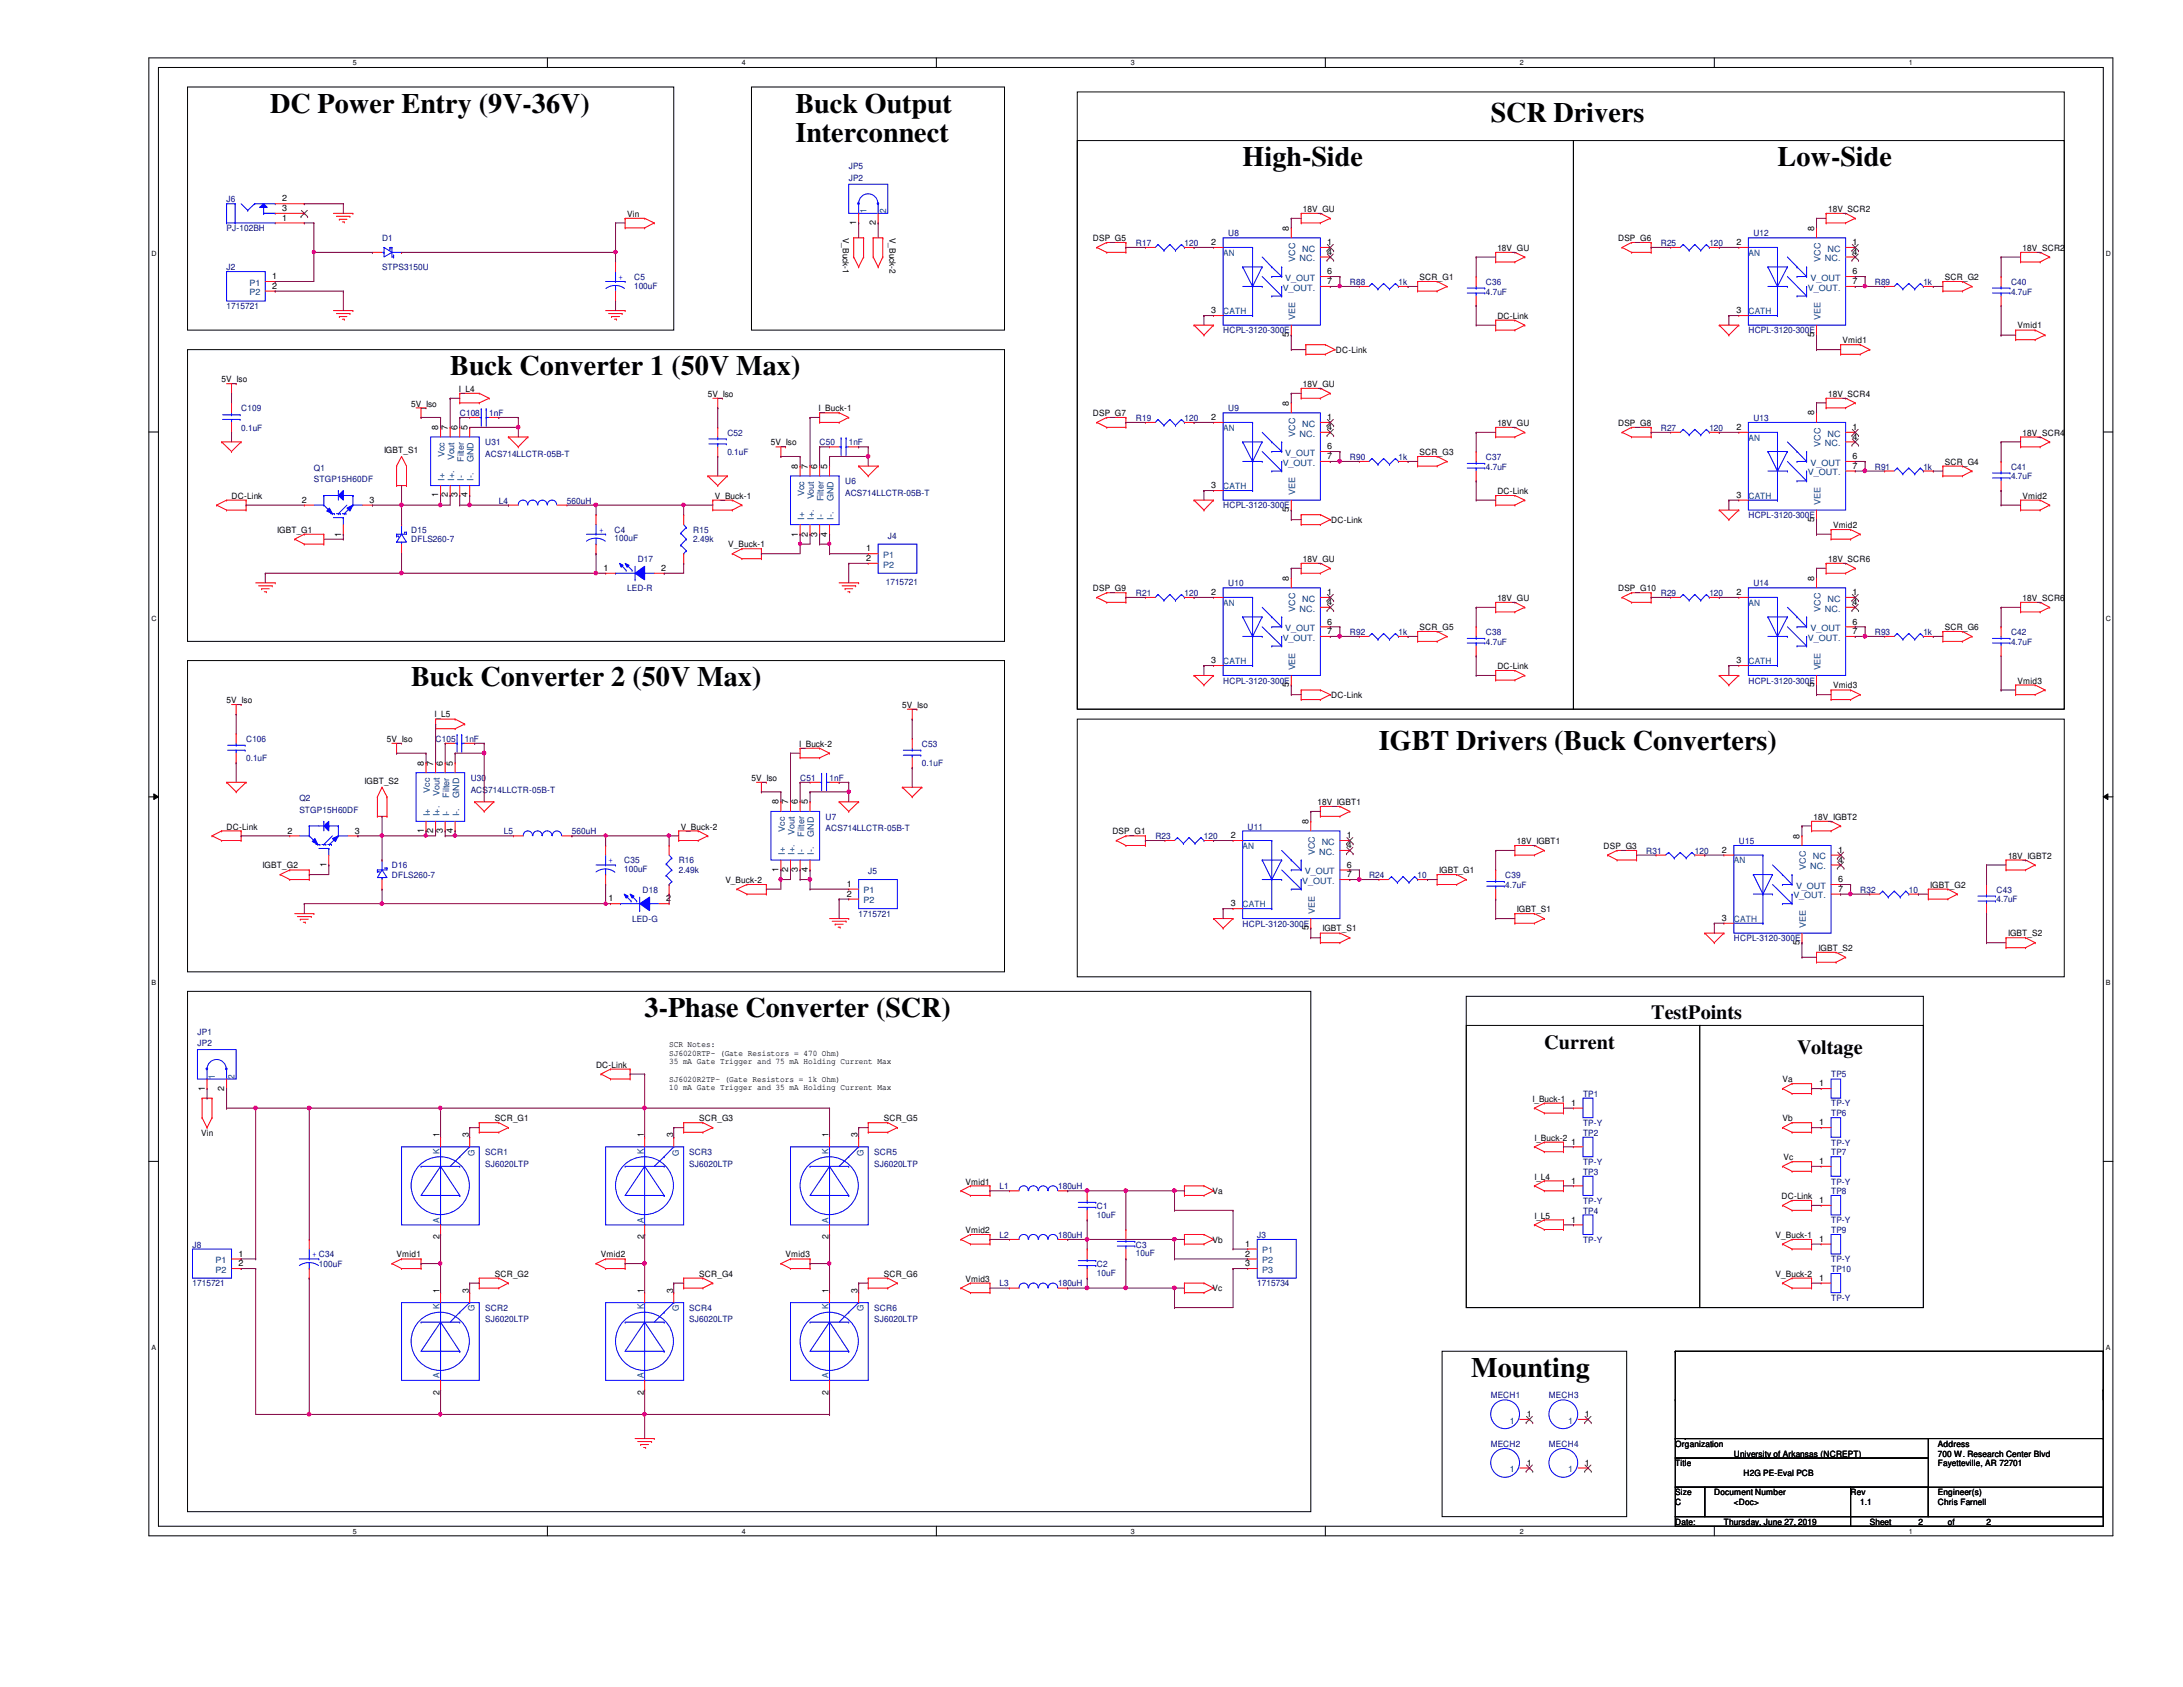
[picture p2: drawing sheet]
<svg xmlns="http://www.w3.org/2000/svg" width="279mm" height="216mm" viewBox="0 0 279 216" stroke-linecap="round" stroke-linejoin="round" font-family="sans-serif">
<defs><g id="words">
<g font-size="3.6">
<text x="34.6" y="14.4">DC Power Entry (9V-36V)</text>
<text x="101.8" y="14.4">Buck Output</text>
<text x="190.8" y="15.7">SCR Drivers</text>
<text x="101.8" y="18.2">Interconnect</text>
<text x="159" y="21.3">High-Side</text>
<text x="227.5" y="21.3">Low-Side</text>
<text x="57.6" y="48">Buck Converter 1 (50V Max)</text>
<text x="52.6" y="87.8">Buck Converter 2 (50V Max)</text>
<text x="176.5" y="96">IGBT Drivers (Buck Converters)</text>
<text x="82.5" y="130.2">3-Phase Converter (SCR)</text>
<text x="188.3" y="176.2">Mounting</text>
</g>
<g font-size="2.6">
<text x="211.3" y="130.5">TestPoints</text>
<text x="197.7" y="134.2">Current</text>
<text x="230" y="134.8">Voltage</text>
</g>
<g font-size="1.1" fill="#000080">
<text x="108.6" y="21.6">JP5</text>
<text x="108.6" y="23.2">JP2</text>
<text x="29" y="25.9">J6</text>
<text x="29" y="29.6">PJ-102BH</text>
<text x="29" y="34.6">J2</text>
<text x="48.9" y="30.9">D1</text>
<text x="48.9" y="34.6">STPS3150U</text>
<text x="81.2" y="35.8">C5</text>
<text x="145.4" y="31.5">R17</text>
<text x="151.6" y="31.5">120</text>
<text x="157.2" y="30.2">U8</text>
<text x="212.6" y="31.5">R25</text>
<text x="218.8" y="31.5">120</text>
<text x="224.4" y="30.2">U12</text>
<text x="29" y="39.6">1715721</text>
<text x="81.2" y="37">100uF</text>
<text x="172.8" y="36.4">R88</text>
<text x="179" y="36.4">1k</text>
<text x="190.2" y="36.4">C36</text>
<text x="190.2" y="37.7">4.7uF</text>
<text x="239.9" y="36.4">R89</text>
<text x="246.2" y="36.4">1k</text>
<text x="257.4" y="36.4">C40</text>
<text x="257.4" y="37.7">4.7uF</text>
<text x="156.5" y="42.7">HCPL-3120-300E</text>
<text x="223.8" y="42.7">HCPL-3120-300E</text>
<text x="30.9" y="52.6">C109</text>
<text x="58.8" y="53.3">C108</text>
<text x="62.6" y="53.3">1nF</text>
<text x="145.4" y="53.9">R19</text>
<text x="151.6" y="53.9">120</text>
<text x="157.2" y="52.6">U9</text>
<text x="224.4" y="53.9">U13</text>
<text x="30.9" y="55.1">0.1uF</text>
<text x="62.1" y="57">U31</text>
<text x="62.1" y="58.5">ACS714LLCTR-05B-T</text>
<text x="93.1" y="55.8">C52</text>
<text x="93.1" y="58.3">0.1uF</text>
<text x="104.9" y="57">C50</text>
<text x="108.6" y="57">1nF</text>
<text x="172.8" y="58.8">R90</text>
<text x="179" y="58.8">1k</text>
<text x="190.2" y="58.8">C37</text>
<text x="212.6" y="55.1">R27</text>
<text x="218.8" y="55.1">120</text>
<text x="40.2" y="60.2">Q1</text>
<text x="40.2" y="61.7">STGP15H60DF</text>
<text x="63.8" y="64.5">L4</text>
<text x="72.6" y="64.5">560uH</text>
<text x="108.2" y="62">U6</text>
<text x="108.2" y="63.5">ACS714LLCTR-05B-T</text>
<text x="156.5" y="65.1">HCPL-3120-300E</text>
<text x="190.2" y="60.1">4.7uF</text>
<text x="239.9" y="60.1">R91</text>
<text x="246.2" y="60.1">1k</text>
<text x="257.4" y="60.1">C41</text>
<text x="257.4" y="61.3">4.7uF</text>
<text x="52.6" y="68.2">D15</text>
<text x="52.6" y="69.4">DFLS260-7</text>
<text x="78.7" y="68.2">C4</text>
<text x="78.7" y="69.3">100uF</text>
<text x="81.6" y="71.9">D17</text>
<text x="88.7" y="68.2">R15</text>
<text x="88.7" y="69.4">2.49k</text>
<text x="113.6" y="68.9">J4</text>
<text x="223.8" y="66.3">HCPL-3120-300E</text>
<text x="80.3" y="75.6">LED-R</text>
<text x="113.4" y="74.9">1715721</text>
<text x="145.4" y="76.3">R21</text>
<text x="151.6" y="76.3">120</text>
<text x="157.2" y="75.1">U10</text>
<text x="212.6" y="76.3">R29</text>
<text x="218.8" y="76.3">120</text>
<text x="224.4" y="75.1">U14</text>
<text x="172.8" y="81.3">R92</text>
<text x="179" y="81.3">1k</text>
<text x="190.2" y="81.3">C38</text>
<text x="190.2" y="82.5">4.7uF</text>
<text x="239.9" y="81.3">R93</text>
<text x="246.2" y="81.3">1k</text>
<text x="257.4" y="81.3">C42</text>
<text x="257.4" y="82.5">4.7uF</text>
<text x="156.5" y="87.5">HCPL-3120-300E</text>
<text x="223.8" y="87.5">HCPL-3120-300E</text>
<text x="31.5" y="95">C106</text>
<text x="55.8" y="95">C105</text>
<text x="59.5" y="95">1nF</text>
<text x="118" y="95.6">C53</text>
<text x="31.5" y="97.5">0.1uF</text>
<text x="60.2" y="99.9">U30</text>
<text x="60.2" y="101.4">ACS714LLCTR-05B-T</text>
<text x="102.4" y="99.9">C51</text>
<text x="106.2" y="99.9">1nF</text>
<text x="118" y="98">0.1uF</text>
<text x="38.3" y="102.5">Q2</text>
<text x="38.3" y="104.1">STGP15H60DF</text>
<text x="64.5" y="106.8">L5</text>
<text x="73.2" y="106.8">560uH</text>
<text x="105.7" y="104.9">U7</text>
<text x="105.7" y="106.4">ACS714LLCTR-05B-T</text>
<text x="147.9" y="107.4">R23</text>
<text x="154.1" y="107.4">120</text>
<text x="159.7" y="106.2">U11</text>
<text x="50.2" y="111.1">D16</text>
<text x="50.2" y="112.4">DFLS260-7</text>
<text x="79.9" y="110.5">C35</text>
<text x="79.9" y="111.6">100uF</text>
<text x="86.9" y="110.5">R16</text>
<text x="86.9" y="111.8">2.49k</text>
<text x="111.1" y="111.9">J5</text>
<text x="175.2" y="112.4">R24</text>
<text x="181.4" y="112.4">10</text>
<text x="192.7" y="112.4">C39</text>
<text x="192.7" y="113.6">4.7uF</text>
<text x="210.7" y="109.3">R31</text>
<text x="216.9" y="109.3">120</text>
<text x="222.5" y="108">U15</text>
<text x="80.9" y="118">LED-G</text>
<text x="82.3" y="114.3">D18</text>
<text x="109.9" y="117.3">1715721</text>
<text x="159" y="118.6">HCPL-3120-300E</text>
<text x="238.1" y="114.3">R32</text>
<text x="244.3" y="114.3">10</text>
<text x="255.5" y="114.3">C43</text>
<text x="255.5" y="115.5">4.7uF</text>
<text x="221.9" y="120.5">HCPL-3120-300E</text>
<text x="25.3" y="132.4">JP1</text>
<text x="25.3" y="133.9">JP2</text>
<text x="234.4" y="137.9">TP5</text>
<text x="202.6" y="140.4">TP1</text>
<text x="234.4" y="142.9">TP6</text>
<text x="234.4" y="141.6">TP-Y</text>
<text x="62.1" y="147.8">SCR1</text>
<text x="62.1" y="149.4">SJ6020LTP</text>
<text x="88.2" y="147.8">SCR3</text>
<text x="88.2" y="149.4">SJ6020LTP</text>
<text x="111.9" y="147.8">SCR5</text>
<text x="111.9" y="149.4">SJ6020LTP</text>
<text x="202.6" y="145.4">TP2</text>
<text x="202.6" y="149.1">TP-Y</text>
<text x="202.6" y="144.1">TP-Y</text>
<text x="234.4" y="147.8">TP7</text>
<text x="234.4" y="146.6">TP-Y</text>
<text x="127.9" y="152.2">L1</text>
<text x="135.4" y="152.2">180uH</text>
<text x="140.4" y="154.7">C1</text>
<text x="140.4" y="155.8">10uF</text>
<text x="202.6" y="155.3">TP4</text>
<text x="202.6" y="150.3">TP3</text>
<text x="202.6" y="154.1">TP-Y</text>
<text x="234.4" y="151.6">TP-Y</text>
<text x="234.4" y="152.8">TP8</text>
<text x="24.6" y="159.7">J8</text>
<text x="127.9" y="158.4">L2</text>
<text x="135.4" y="158.4">180uH</text>
<text x="145.4" y="159.7">C3</text>
<text x="145.4" y="160.8">10uF</text>
<text x="160.9" y="158.4">J3</text>
<text x="202.6" y="159">TP-Y</text>
<text x="234.4" y="157.8">TP9</text>
<text x="234.4" y="161.5">TP-Y</text>
<text x="234.4" y="156.5">TP-Y</text>
<text x="24.6" y="164.6">1715721</text>
<text x="40.8" y="162.2">100uF</text>
<text x="62.1" y="167.8">SCR2</text>
<text x="88.2" y="167.8">SCR4</text>
<text x="111.9" y="167.8">SCR6</text>
<text x="127.9" y="164.6">L3</text>
<text x="135.4" y="164.6">180uH</text>
<text x="140.4" y="162.2">C2</text>
<text x="140.4" y="163.3">10uF</text>
<text x="160.9" y="164.6">1715734</text>
<text x="234.4" y="162.8">TP10</text>
<text x="234.4" y="166.5">TP-Y</text>
<text x="62.1" y="169.2">SJ6020LTP</text>
<text x="88.2" y="169.2">SJ6020LTP</text>
<text x="111.9" y="169.2">SJ6020LTP</text>
<text x="190.8" y="178.9">MECH1</text>
<text x="198.2" y="178.9">MECH3</text>
<text x="190.8" y="185.2">MECH2</text>
<text x="198.2" y="185.2">MECH4</text>
</g>
<g font-size="1.1">
<text x="36.1" y="25.8">2</text>
<text x="36.1" y="27">3</text>
<text x="36.1" y="28.2">1</text>
<text x="80.3" y="27.7">Vin</text>
<text x="109.6" y="28.8" transform="rotate(-90 109.6 28.8)">1</text>
<text x="112.1" y="28.8" transform="rotate(-90 112.1 28.8)">2</text>
<text x="165" y="29.5" transform="rotate(-90 165 29.5)">8</text>
<text x="166.8" y="27.1">18V_GU</text>
<text x="232.2" y="29.5" transform="rotate(-90 232.2 29.5)">8</text>
<text x="234" y="27.1">18V_SCR2</text>
<text x="34.8" y="35.7">1</text>
<text x="107.9" y="30.4" transform="rotate(90 107.9 30.4)">V_Buck-1</text>
<text x="113.8" y="30.4" transform="rotate(90 113.8 30.4)">V_Buck-2</text>
<text x="139.9" y="30.9">DSP_G5</text>
<text x="155" y="31.4">2</text>
<text x="169.9" y="31.4">1</text>
<text x="169.9" y="32.6">4</text>
<text x="169.9" y="35.1">6</text>
<text x="181.7" y="35.8">SCR_G1</text>
<text x="191.6" y="32.1">18V_GU</text>
<text x="207.1" y="30.9">DSP_G6</text>
<text x="222.2" y="31.4">2</text>
<text x="237.1" y="31.4">1</text>
<text x="237.1" y="32.6">4</text>
<text x="237.1" y="35.1">6</text>
<text x="248.9" y="35.8">SCR_G2</text>
<text x="258.9" y="32.1">18V_SCR2</text>
<text x="34.8" y="37">2</text>
<text x="155" y="40.1">3</text>
<text x="169.9" y="36.4">7</text>
<text x="191.6" y="40.8">DC-Link</text>
<text x="222.2" y="40.1">3</text>
<text x="237.1" y="36.4">7</text>
<text x="165" y="43.1" transform="rotate(-90 165 43.1)">5</text>
<text x="171" y="45.2">DC-Link</text>
<text x="232.2" y="43.1" transform="rotate(-90 232.2 43.1)">5</text>
<text x="235.8" y="43.9">Vmid1</text>
<text x="258.2" y="42">Vmid1</text>
<text x="28.4" y="48.9">5V_Iso</text>
<text x="52.6" y="52">5V_Iso</text>
<text x="58.7" y="50.2">I_L4</text>
<text x="90.6" y="50.8">5V_Iso</text>
<text x="104.8" y="52.6">I_Buck-1</text>
<text x="139.9" y="53.3">DSP_G7</text>
<text x="155" y="53.8">2</text>
<text x="165" y="51.9" transform="rotate(-90 165 51.9)">8</text>
<text x="166.8" y="49.5">18V_GU</text>
<text x="169.9" y="53.8">1</text>
<text x="232.2" y="53.2" transform="rotate(-90 232.2 53.2)">8</text>
<text x="234" y="50.8">18V_SCR4</text>
<text x="49.1" y="58">IGBT_S1</text>
<text x="56.1" y="55" transform="rotate(-90 56.1 55)">8</text>
<text x="57.3" y="55" transform="rotate(-90 57.3 55)">7</text>
<text x="58.5" y="55" transform="rotate(-90 58.5 55)">6</text>
<text x="59.8" y="55" transform="rotate(-90 59.8 55)">5</text>
<text x="98.7" y="57">5V_Iso</text>
<text x="169.9" y="55">4</text>
<text x="169.9" y="57.5">6</text>
<text x="169.9" y="58.8">7</text>
<text x="181.7" y="58.3">SCR_G3</text>
<text x="191.6" y="54.5">18V_GU</text>
<text x="207.1" y="54.5">DSP_G8</text>
<text x="222.2" y="55">2</text>
<text x="237.1" y="55">1</text>
<text x="237.1" y="56.3">4</text>
<text x="237.1" y="58.8">6</text>
<text x="237.1" y="60">7</text>
<text x="248.9" y="59.5">SCR_G4</text>
<text x="258.9" y="55.8">18V_SCR4</text>
<text x="29.6" y="63.8">DC-Link</text>
<text x="38.7" y="64.3">2</text>
<text x="47.3" y="64.3">3</text>
<text x="56.1" y="63.7" transform="rotate(-90 56.1 63.7)">1</text>
<text x="57.3" y="63.7" transform="rotate(-90 57.3 63.7)">2</text>
<text x="58.5" y="63.7" transform="rotate(-90 58.5 63.7)">3</text>
<text x="59.8" y="63.7" transform="rotate(-90 59.8 63.7)">4</text>
<text x="91.5" y="63.8">V_Buck-1</text>
<text x="102.1" y="60" transform="rotate(-90 102.1 60)">8</text>
<text x="103.4" y="60" transform="rotate(-90 103.4 60)">7</text>
<text x="104.6" y="60" transform="rotate(-90 104.6 60)">6</text>
<text x="105.9" y="60" transform="rotate(-90 105.9 60)">5</text>
<text x="155" y="62.5">3</text>
<text x="165" y="65.5" transform="rotate(-90 165 65.5)">5</text>
<text x="191.6" y="63.2">DC-Link</text>
<text x="222.2" y="63.7">3</text>
<text x="258.9" y="63.8">Vmid2</text>
<text x="35.5" y="68.2">IGBT_G1</text>
<text x="43.6" y="68.7" transform="rotate(-90 43.6 68.7)">1</text>
<text x="93.2" y="70.1">V_Buck-1</text>
<text x="102.1" y="68.7" transform="rotate(-90 102.1 68.7)">1</text>
<text x="103.4" y="68.7" transform="rotate(-90 103.4 68.7)">2</text>
<text x="104.6" y="68.7" transform="rotate(-90 104.6 68.7)">3</text>
<text x="105.9" y="68.7" transform="rotate(-90 105.9 68.7)">4</text>
<text x="110.9" y="70.6">1</text>
<text x="110.9" y="71.8">2</text>
<text x="166.8" y="71.9">18V_GU</text>
<text x="170.4" y="66.9">DC-Link</text>
<text x="232.2" y="66.8" transform="rotate(-90 232.2 66.8)">5</text>
<text x="234" y="71.9">18V_SCR6</text>
<text x="234.6" y="67.6">Vmid2</text>
<text x="77.3" y="73.1">1</text>
<text x="84.6" y="73.1">2</text>
<text x="139.9" y="75.6">DSP_G9</text>
<text x="155" y="76.2">2</text>
<text x="165" y="74.3" transform="rotate(-90 165 74.3)">8</text>
<text x="169.9" y="76.2">1</text>
<text x="169.9" y="77.4">4</text>
<text x="191.6" y="76.9">18V_GU</text>
<text x="207.1" y="75.6">DSP_G10</text>
<text x="222.2" y="76.2">2</text>
<text x="232.2" y="74.3" transform="rotate(-90 232.2 74.3)">8</text>
<text x="237.1" y="76.2">1</text>
<text x="237.1" y="77.4">4</text>
<text x="258.9" y="76.9">18V_SCR6</text>
<text x="169.9" y="79.9">6</text>
<text x="169.9" y="81.2">7</text>
<text x="181.7" y="80.6">SCR_G5</text>
<text x="237.1" y="79.9">6</text>
<text x="237.1" y="81.2">7</text>
<text x="248.9" y="80.6">SCR_G6</text>
<text x="29" y="90">5V_Iso</text>
<text x="155" y="84.9">3</text>
<text x="165" y="88" transform="rotate(-90 165 88)">5</text>
<text x="170.4" y="89.4">DC-Link</text>
<text x="191.6" y="85.6">DC-Link</text>
<text x="222.2" y="84.9">3</text>
<text x="232.2" y="88" transform="rotate(-90 232.2 88)">5</text>
<text x="234.6" y="88.1">Vmid3</text>
<text x="258.2" y="87.5">Vmid3</text>
<text x="49.5" y="95">5V_Iso</text>
<text x="55.6" y="91.8">I_L5</text>
<text x="102.3" y="95.6">I_Buck-2</text>
<text x="115.5" y="90.6">5V_Iso</text>
<text x="46.7" y="100.3">IGBT_S2</text>
<text x="54.2" y="98" transform="rotate(-90 54.2 98)">8</text>
<text x="55.5" y="98" transform="rotate(-90 55.5 98)">7</text>
<text x="56.7" y="98" transform="rotate(-90 56.7 98)">6</text>
<text x="58" y="98" transform="rotate(-90 58 98)">5</text>
<text x="96.2" y="99.9">5V_Iso</text>
<text x="29" y="106.2">DC-Link</text>
<text x="36.8" y="106.7">2</text>
<text x="45.4" y="106.7">3</text>
<text x="54.2" y="106.6" transform="rotate(-90 54.2 106.6)">1</text>
<text x="55.5" y="106.6" transform="rotate(-90 55.5 106.6)">2</text>
<text x="56.7" y="106.6" transform="rotate(-90 56.7 106.6)">3</text>
<text x="58" y="106.6" transform="rotate(-90 58 106.6)">4</text>
<text x="87.1" y="106.2">V_Buck-2</text>
<text x="99.7" y="103" transform="rotate(-90 99.7 103)">8</text>
<text x="100.9" y="103" transform="rotate(-90 100.9 103)">7</text>
<text x="102.1" y="103" transform="rotate(-90 102.1 103)">6</text>
<text x="103.4" y="103" transform="rotate(-90 103.4 103)">5</text>
<text x="142.4" y="106.8">DSP_G1</text>
<text x="157.5" y="107.3">2</text>
<text x="167.5" y="105.5" transform="rotate(-90 167.5 105.5)">8</text>
<text x="168.6" y="103">18V_IGBT1</text>
<text x="172.4" y="107.3">1</text>
<text x="230.3" y="107.3" transform="rotate(-90 230.3 107.3)">8</text>
<text x="232.1" y="104.9">18V_IGBT2</text>
<text x="33.6" y="111.1">IGBT_G2</text>
<text x="41.8" y="111" transform="rotate(-90 41.8 111)">1</text>
<text x="92.8" y="113">V_Buck-2</text>
<text x="99.7" y="111.6" transform="rotate(-90 99.7 111.6)">1</text>
<text x="100.9" y="111.6" transform="rotate(-90 100.9 111.6)">2</text>
<text x="102.1" y="111.6" transform="rotate(-90 102.1 111.6)">3</text>
<text x="103.4" y="111.6" transform="rotate(-90 103.4 111.6)">4</text>
<text x="108.4" y="113.5">1</text>
<text x="172.4" y="108.5">4</text>
<text x="172.4" y="111">6</text>
<text x="172.4" y="112.3">7</text>
<text x="184.2" y="111.8">IGBT_G1</text>
<text x="194.1" y="108">18V_IGBT1</text>
<text x="205.2" y="108.6">DSP_G3</text>
<text x="220.4" y="109.1">2</text>
<text x="235.2" y="109.1">1</text>
<text x="235.2" y="110.4">4</text>
<text x="235.2" y="112.9">6</text>
<text x="247.1" y="113.6">IGBT_G2</text>
<text x="257" y="109.9">18V_IGBT2</text>
<text x="77.9" y="115.4">1</text>
<text x="85.3" y="115.4">2</text>
<text x="108.4" y="114.8">2</text>
<text x="157.5" y="116">3</text>
<text x="167.5" y="119.1" transform="rotate(-90 167.5 119.1)">5</text>
<text x="169.2" y="119.2">IGBT_S1</text>
<text x="194.1" y="116.7">IGBT_S1</text>
<text x="220.4" y="117.9">3</text>
<text x="235.2" y="114.1">7</text>
<text x="257" y="119.8">IGBT_S2</text>
<text x="230.3" y="120.9" transform="rotate(-90 230.3 120.9)">5</text>
<text x="232.7" y="121.7">IGBT_S2</text>
<text x="76.3" y="136.7">DC-Link</text>
<text x="85.6" y="134">SCR Notes:</text>
<text x="85.6" y="135.1">SJ6020RTP- (Gate Resistors = 470 Ohm)</text>
<text x="85.6" y="136.2">35 mA Gate Trigger and 75 mA Holding Current Max</text>
<text x="26.2" y="139.6" transform="rotate(-90 26.2 139.6)">1</text>
<text x="28.7" y="139.6" transform="rotate(-90 28.7 139.6)">2</text>
<text x="63.3" y="143.5">SCR_G1</text>
<text x="85.6" y="138.4">SJ6020R2TP- (Gate Resistors = 1k Ohm)</text>
<text x="85.6" y="139.5">10 mA Gate Trigger and 35 mA Holding Current Max</text>
<text x="89.5" y="143.5">SCR_G3</text>
<text x="113.1" y="143.5">SCR_G5</text>
<text x="196.1" y="141">I_Buck-1</text>
<text x="201.1" y="141.5">1</text>
<text x="228.1" y="138.5">Va</text>
<text x="228.1" y="143.5">Vb</text>
<text x="232.8" y="139">1</text>
<text x="25.7" y="145.4">Vin</text>
<text x="56.3" y="145.5" transform="rotate(-90 56.3 145.5)">1</text>
<text x="60" y="145.5" transform="rotate(-90 60 145.5)">3</text>
<text x="82.4" y="145.5" transform="rotate(-90 82.4 145.5)">1</text>
<text x="86.1" y="145.5" transform="rotate(-90 86.1 145.5)">3</text>
<text x="106" y="145.5" transform="rotate(-90 106 145.5)">1</text>
<text x="109.8" y="145.5" transform="rotate(-90 109.8 145.5)">3</text>
<text x="196.4" y="146">I_Buck-2</text>
<text x="201.1" y="146.5">1</text>
<text x="228.3" y="148.5">Vc</text>
<text x="232.8" y="149">1</text>
<text x="232.8" y="144">1</text>
<text x="123.6" y="151.6">Vmid1</text>
<text x="155.2" y="152.8">Va</text>
<text x="196.4" y="151">I_L4</text>
<text x="196.4" y="156">I_L5</text>
<text x="201.1" y="151.5">1</text>
<text x="228" y="153.5">DC-Link</text>
<text x="232.8" y="154">1</text>
<text x="30.5" y="160.8">1</text>
<text x="50.8" y="160.9">Vmid1</text>
<text x="56.3" y="158.6" transform="rotate(-90 56.3 158.6)">2</text>
<text x="76.9" y="160.9">Vmid2</text>
<text x="82.4" y="158.6" transform="rotate(-90 82.4 158.6)">2</text>
<text x="100.5" y="160.9">Vmid3</text>
<text x="106" y="158.6" transform="rotate(-90 106 158.6)">2</text>
<text x="123.6" y="157.8">Vmid2</text>
<text x="155.2" y="159">Vb</text>
<text x="159.4" y="159.6">1</text>
<text x="159.4" y="160.8">2</text>
<text x="201.1" y="156.5">1</text>
<text x="227.2" y="158.4">V_Buck-1</text>
<text x="232.8" y="158.9">1</text>
<text x="30.5" y="162.1">2</text>
<text x="56.3" y="165.4" transform="rotate(-90 56.3 165.4)">1</text>
<text x="60" y="165.4" transform="rotate(-90 60 165.4)">3</text>
<text x="63.3" y="163.4">SCR_G2</text>
<text x="82.4" y="165.4" transform="rotate(-90 82.4 165.4)">1</text>
<text x="86.1" y="165.4" transform="rotate(-90 86.1 165.4)">3</text>
<text x="89.5" y="163.4">SCR_G4</text>
<text x="106" y="165.4" transform="rotate(-90 106 165.4)">1</text>
<text x="109.8" y="165.4" transform="rotate(-90 109.8 165.4)">3</text>
<text x="113.1" y="163.4">SCR_G6</text>
<text x="123.6" y="164">Vmid3</text>
<text x="155.2" y="165.3">Vc</text>
<text x="159.4" y="162.1">3</text>
<text x="227.2" y="163.4">V_Buck-2</text>
<text x="232.8" y="163.9">1</text>
<text x="56.3" y="178.5" transform="rotate(-90 56.3 178.5)">2</text>
<text x="82.4" y="178.5" transform="rotate(-90 82.4 178.5)">2</text>
<text x="106" y="178.5" transform="rotate(-90 106 178.5)">2</text>
<text x="195.4" y="181.4">1</text>
<text x="202.9" y="181.4">1</text>
<text x="214.4" y="185.2">Organization</text>
<text x="248" y="185.2">Address</text>
<text x="195.4" y="187.6">1</text>
<text x="202.9" y="187.6">1</text>
<text x="214.4" y="187.7">Title</text>
<text x="214.4" y="191.4">Size</text>
<text x="219.4" y="191.4">Document Number</text>
<text x="221.9" y="186.4">University of Arkansas (NCREPT)</text>
<text x="223.1" y="188.9">H2G PE-Eval PCB</text>
<text x="236.9" y="191.4">Rev</text>
<text x="248" y="191.4">Engineer(s)</text>
<text x="248" y="186.4">700 W. Research Center Blvd</text>
<text x="248" y="187.7">Fayetteville, AR 72701</text>
<text x="214.4" y="192.7">C</text>
<text x="214.4" y="195.2">Date:</text>
<text x="220.6" y="195.2">Thursday, June 27, 2019</text>
<text x="221.9" y="192.7">&lt;Doc&gt;</text>
<text x="238.1" y="192.7">1.1</text>
<text x="239.3" y="195.2">Sheet</text>
<text x="245.5" y="195.2">2</text>
<text x="248" y="192.7">Chris Farnell</text>
<text x="249.3" y="195.2">of</text>
<text x="254.3" y="195.2">2</text>
</g>
<g font-size="1.1" fill="#004080">
<text x="110.9" y="27.3" transform="rotate(-90 110.9 27.3)">1</text>
<text x="113.4" y="27.3" transform="rotate(-90 113.4 27.3)">2</text>
<text x="156.5" y="32.7">AN</text>
<text x="164.5" y="35.9">V_OUT</text>
<text x="165.8" y="33.5" transform="rotate(-90 165.8 33.5)">VCC</text>
<text x="166.3" y="33.4">NC.</text>
<text x="166.7" y="32.2">NC</text>
<text x="223.8" y="32.7">AN</text>
<text x="231.7" y="35.9">V_OUT</text>
<text x="233" y="33.5" transform="rotate(-90 233 33.5)">VCC</text>
<text x="233.6" y="33.4">NC.</text>
<text x="233.9" y="32.2">NC</text>
<text x="31.9" y="36.6">P1</text>
<text x="31.9" y="37.8">P2</text>
<text x="156.5" y="40.2">CATH</text>
<text x="164.2" y="37.2">V_OUT.</text>
<text x="165.8" y="41" transform="rotate(-90 165.8 41)">VEE</text>
<text x="223.8" y="40.2">CATH</text>
<text x="231.4" y="37.2">V_OUT.</text>
<text x="233" y="41" transform="rotate(-90 233 41)">VEE</text>
<text x="56.9" y="58.5" transform="rotate(-90 56.9 58.5)">Vcc</text>
<text x="58.1" y="58.9" transform="rotate(-90 58.1 58.9)">Vout</text>
<text x="59.4" y="59.1" transform="rotate(-90 59.4 59.1)">Filter</text>
<text x="60.6" y="59.1" transform="rotate(-90 60.6 59.1)">GND</text>
<text x="156.5" y="55.1">AN</text>
<text x="164.2" y="59.6">V_OUT.</text>
<text x="164.5" y="58.3">V_OUT</text>
<text x="165.8" y="55.9" transform="rotate(-90 165.8 55.9)">VCC</text>
<text x="166.3" y="55.9">NC.</text>
<text x="166.7" y="54.6">NC</text>
<text x="223.8" y="56.4">AN</text>
<text x="231.7" y="59.6">V_OUT</text>
<text x="233" y="57.1" transform="rotate(-90 233 57.1)">VCC</text>
<text x="233.6" y="57.1">NC.</text>
<text x="233.9" y="55.9">NC</text>
<text x="56.9" y="61.5" transform="rotate(-90 56.9 61.5)">I+</text>
<text x="58.1" y="61.5" transform="rotate(-90 58.1 61.5)">I+.</text>
<text x="59.4" y="61.5" transform="rotate(-90 59.4 61.5)">I-</text>
<text x="60.6" y="61.5" transform="rotate(-90 60.6 61.5)">I-.</text>
<text x="102.9" y="63.5" transform="rotate(-90 102.9 63.5)">Vcc</text>
<text x="104.2" y="63.9" transform="rotate(-90 104.2 63.9)">Vout</text>
<text x="105.4" y="64.1" transform="rotate(-90 105.4 64.1)">Filter</text>
<text x="106.7" y="64.1" transform="rotate(-90 106.7 64.1)">GND</text>
<text x="156.5" y="62.6">CATH</text>
<text x="165.8" y="63.4" transform="rotate(-90 165.8 63.4)">VEE</text>
<text x="223.8" y="63.8">CATH</text>
<text x="231.4" y="60.8">V_OUT.</text>
<text x="233" y="64.6" transform="rotate(-90 233 64.6)">VEE</text>
<text x="102.9" y="66.5" transform="rotate(-90 102.9 66.5)">I+</text>
<text x="104.2" y="66.5" transform="rotate(-90 104.2 66.5)">I+.</text>
<text x="105.4" y="66.5" transform="rotate(-90 105.4 66.5)">I-</text>
<text x="106.7" y="66.5" transform="rotate(-90 106.7 66.5)">I-.</text>
<text x="113" y="71.4">P1</text>
<text x="113" y="72.6">P2</text>
<text x="156.5" y="77.5">AN</text>
<text x="166.7" y="77">NC</text>
<text x="223.8" y="77.5">AN</text>
<text x="233.9" y="77">NC</text>
<text x="164.2" y="82">V_OUT.</text>
<text x="164.5" y="80.8">V_OUT</text>
<text x="165.8" y="78.3" transform="rotate(-90 165.8 78.3)">VCC</text>
<text x="166.3" y="78.3">NC.</text>
<text x="231.4" y="82">V_OUT.</text>
<text x="231.7" y="80.8">V_OUT</text>
<text x="233" y="78.3" transform="rotate(-90 233 78.3)">VCC</text>
<text x="233.6" y="78.3">NC.</text>
<text x="156.5" y="85">CATH</text>
<text x="165.8" y="85.8" transform="rotate(-90 165.8 85.8)">VEE</text>
<text x="223.8" y="85">CATH</text>
<text x="233" y="85.8" transform="rotate(-90 233 85.8)">VEE</text>
<text x="55" y="101.5" transform="rotate(-90 55 101.5)">Vcc</text>
<text x="56.3" y="101.9" transform="rotate(-90 56.3 101.9)">Vout</text>
<text x="55" y="104.5" transform="rotate(-90 55 104.5)">I+</text>
<text x="56.3" y="104.5" transform="rotate(-90 56.3 104.5)">I+.</text>
<text x="57.5" y="104.5" transform="rotate(-90 57.5 104.5)">I-</text>
<text x="57.5" y="102.1" transform="rotate(-90 57.5 102.1)">Filter</text>
<text x="58.8" y="104.5" transform="rotate(-90 58.8 104.5)">I-.</text>
<text x="58.8" y="102.1" transform="rotate(-90 58.8 102.1)">GND</text>
<text x="100.5" y="106.4" transform="rotate(-90 100.5 106.4)">Vcc</text>
<text x="101.7" y="106.8" transform="rotate(-90 101.7 106.8)">Vout</text>
<text x="102.9" y="107.1" transform="rotate(-90 102.9 107.1)">Filter</text>
<text x="104.2" y="107.1" transform="rotate(-90 104.2 107.1)">GND</text>
<text x="100.5" y="109.4" transform="rotate(-90 100.5 109.4)">I+</text>
<text x="101.7" y="109.4" transform="rotate(-90 101.7 109.4)">I+.</text>
<text x="102.9" y="109.4" transform="rotate(-90 102.9 109.4)">I-</text>
<text x="104.2" y="109.4" transform="rotate(-90 104.2 109.4)">I-.</text>
<text x="159" y="108.6">AN</text>
<text x="166.7" y="113.1">V_OUT.</text>
<text x="167" y="111.9">V_OUT</text>
<text x="168.3" y="109.4" transform="rotate(-90 168.3 109.4)">VCC</text>
<text x="168.8" y="109.4">NC.</text>
<text x="169.2" y="108.1">NC</text>
<text x="221.9" y="110.5">AN</text>
<text x="229.9" y="113.7">V_OUT</text>
<text x="231.1" y="111.3" transform="rotate(-90 231.1 111.3)">VCC</text>
<text x="231.7" y="111.3">NC.</text>
<text x="232" y="110">NC</text>
<text x="110.5" y="114.3">P1</text>
<text x="110.5" y="115.6">P2</text>
<text x="159" y="116.1">CATH</text>
<text x="168.3" y="116.9" transform="rotate(-90 168.3 116.9)">VEE</text>
<text x="221.9" y="118">CATH</text>
<text x="229.5" y="115">V_OUT.</text>
<text x="231.1" y="118.8" transform="rotate(-90 231.1 118.8)">VEE</text>
<text x="27.5" y="138.1" transform="rotate(-90 27.5 138.1)">1</text>
<text x="30" y="138.1" transform="rotate(-90 30 138.1)">2</text>
<text x="56.3" y="147.7" transform="rotate(-90 56.3 147.7)">K</text>
<text x="60.7" y="147.9" transform="rotate(-90 60.7 147.9)">G</text>
<text x="82.4" y="147.7" transform="rotate(-90 82.4 147.7)">K</text>
<text x="86.9" y="147.9" transform="rotate(-90 86.9 147.9)">G</text>
<text x="106" y="147.7" transform="rotate(-90 106 147.7)">K</text>
<text x="110.5" y="147.9" transform="rotate(-90 110.5 147.9)">G</text>
<text x="27.6" y="161.7">P1</text>
<text x="56.3" y="156.5" transform="rotate(-90 56.3 156.5)">A</text>
<text x="82.4" y="156.5" transform="rotate(-90 82.4 156.5)">A</text>
<text x="106" y="156.5" transform="rotate(-90 106 156.5)">A</text>
<text x="161.5" y="160.4">P1</text>
<text x="161.5" y="161.7">P2</text>
<text x="27.6" y="162.9">P2</text>
<text x="56.3" y="167.6" transform="rotate(-90 56.3 167.6)">K</text>
<text x="60.7" y="167.8" transform="rotate(-90 60.7 167.8)">G</text>
<text x="82.4" y="167.6" transform="rotate(-90 82.4 167.6)">K</text>
<text x="86.9" y="167.8" transform="rotate(-90 86.9 167.8)">G</text>
<text x="106" y="167.6" transform="rotate(-90 106 167.6)">K</text>
<text x="110.5" y="167.8" transform="rotate(-90 110.5 167.8)">G</text>
<text x="161.5" y="162.9">P3</text>
<text x="56.3" y="176.4" transform="rotate(-90 56.3 176.4)">A</text>
<text x="82.4" y="176.4" transform="rotate(-90 82.4 176.4)">A</text>
<text x="106" y="176.4" transform="rotate(-90 106 176.4)">A</text>
<text x="193.3" y="182.2">1</text>
<text x="200.7" y="182.2">1</text>
<text x="193.3" y="188.4">1</text>
<text x="200.7" y="188.4">1</text>
</g>
<g font-size="1.1" fill="#00f">
<text x="79.2" y="35.8">+</text>
<text x="76.7" y="68.2">+</text>
<text x="77.9" y="110.5">+</text>
<text x="40" y="160.9">+ C34</text>
</g>
<g font-size=".9">
<text x="45.2" y="8.3">5</text>
<text x="95" y="8.3">4</text>
<text x="144.7" y="8.3">3</text>
<text x="194.5" y="8.3">2</text>
<text x="244.3" y="8.3">1</text>
<text x="19.4" y="32.8">D</text>
<text x="269.5" y="32.8">D</text>
<text x="19.4" y="79.4">C</text>
<text x="269.5" y="79.4">C</text>
<text x="19.4" y="126.1">B</text>
<text x="269.5" y="126.1">B</text>
<text x="19.4" y="172.8">A</text>
<text x="269.5" y="172.8">A</text>
<text x="45.2" y="196.3">5</text>
<text x="95" y="196.3">4</text>
<text x="144.7" y="196.3">3</text>
<text x="194.5" y="196.3">2</text>
<text x="244.3" y="196.3">1</text>
</g>
</g></defs>
<path d="M19.1 7.4h251.3v189.2h-251.3zM20.3 8.6h248.9v186.7h-248.9z" fill="none" stroke="#000" stroke-width=".13"/>
<g fill="#fff">
<path d="M45.2 7.5h.5v1.1h-.5z"/>
<path d="M45.2 195.5h.5v1h-.5z"/>
</g>
<path d="M70.1 7.4v1.2M70.1 195.3v1.3" fill="none" stroke="#000" stroke-width=".13"/>
<g fill="#fff">
<path d="M95 7.5h.5v1.1h-.5z"/>
<path d="M95 195.5h.5v1h-.5z"/>
</g>
<path d="M119.8 7.4v1.2M119.8 195.3v1.3" fill="none" stroke="#000" stroke-width=".13"/>
<g fill="#fff">
<path d="M144.7 7.5h.5v1.1h-.5z"/>
<path d="M144.7 195.5h.5v1h-.5z"/>
</g>
<path d="M169.6 7.4v1.2M169.6 195.3v1.3" fill="none" stroke="#000" stroke-width=".13"/>
<g fill="#fff">
<path d="M194.5 7.5h.5v1.1h-.5z"/>
<path d="M194.5 195.5h.5v1h-.5z"/>
</g>
<path d="M219.4 7.4v1.2M219.4 195.3v1.3" fill="none" stroke="#000" stroke-width=".13"/>
<g fill="#fff">
<path d="M244.3 7.5h.5v1.1h-.5z"/>
<path d="M244.3 195.5h.5v1h-.5z"/>
<path d="M19.4 32h.6v1h-.6z"/>
<path d="M269.5 32h.7v1h-.7z"/>
<path d="M19.4 78.6h.6v1h-.6z"/>
<path d="M269.5 78.6h.7v1h-.7z"/>
</g>
<path d="M19.1 55.3h1.2M269.2 55.3h1.2" fill="none" stroke="#000" stroke-width=".13"/>
<g fill="#fff">
<path d="M19.4 125.3h.6v1h-.6z"/>
<path d="M269.5 125.3h.6v1h-.6z"/>
</g>
<path d="M19.1 102h1.2M19.7 101.6l.6 .4-.6 .3zM269.2 102l.6-.4v.7zM269.2 102h1.2" fill="none" stroke="#000" stroke-width=".13"/>
<path d="M19.7 101.6l.6 .4-.6 .3zM269.2 102l.6-.4v.7z" fill="#000"/>
<g fill="#fff">
<path d="M19.4 172h.5v1h-.5z"/>
<path d="M269.5 172h.6v1h-.6z"/>
</g>
<g fill="none" stroke="#000" stroke-width=".13">
<path d="M24 11.1h62.2v31.1h-62.2zM96.2 11.1h32.4v31.1h-32.4zM137.9 11.8h126.3v79h-126.3zM137.9 18h63.5v72.8h-63.5zM201.4 18h62.8v72.8h-62.8zM24 44.7h104.6v37.4h-104.6zM24 84.5h104.6v39.9h-104.6zM137.9 92h126.3v33h-126.3zM24 126.9h143.8v66.6h-143.8zM187.7 131.2h29.9v36.1h-29.9zM187.7 127.5h58.5v39.8h-58.5zM217.6 131.2h28.6v36.1h-28.6z"/>
<path d="M19.1 148.6h1.2M269.2 148.6h1.2M184.6 172.9h23.6v21.2h-23.6zM214.4 172.9h.1M214.4 179.2h.1M214.4 172.9v11.2M214.4 172.9h54.8M269.2 177.9h.1M269.2 172.9h.1M269.2 172.9v21.2M214.4 184.1h32.4v2.5h-32.4zM214.4 186.6h32.4v3.7h-32.4z"/>
<path d="M214.4 190.3h3.8v3.8h-3.8zM214.4 194.1h22.5v1.2h-22.5zM214.4 184.1h.1M215.7 184.1h.1M215.7 184.1h53.5M218.2 190.3h18.7v3.8h-18.7zM236.9 190.3h9.9v3.8h-9.9zM236.9 194.1h32.3v1.2h-32.3zM246.8 190.3h22.4v3.8h-22.4zM269.2 184.1h.1"/>
</g>
<g fill="none" stroke="#f00" stroke-width=".13">
<path d="M42.7 27.3h2.5M42.7 39.8h2.5M43.1 27.7h1.7M43.4 28.1h.1M43.4 28.1h1M43.8 28.4h.3M44.1 28.4h.1M44.8 27.7h.1M45.2 39.8h.1M45.2 27.3h.1M77.5 39.8h2.5M80 29.2h.1"/>
<path d="M80 27.9h.1M80 39.8h.1M80 27.9h2.5M80 29.2h2.5M80 27.9v1.3M82.5 27.9h.1M82.5 29.2h.1M82.5 27.9l1.2 .6M83.7 28.5h.1M83.7 28.5l-1.2 .7M109.3 32.9h.1M109.3 30.4h.1"/>
<path d="M109.3 30.4v2.5M109.3 32.9l.6 1.3M109.3 30.4h1.2M109.9 34.2h.1M110.5 32.9h.1M110.5 30.4h.1M110.5 32.9l-.6 1.3M110.5 30.4v2.5M111.8 32.9h.1M111.8 30.4h.1M111.8 30.4h1.2M111.8 32.9l.6 1.3"/>
<path d="M111.8 30.4v2.5M112.4 34.2h.1M113 32.9h.1M113 30.4h.1M113 30.4v2.5M113 32.9l-.6 1.3M140.4 31.7h.1M140.4 31.7l1.2 .6M141.6 31h.1M141.6 32.3h.1M141.6 31h2.5M141.6 31l-1.2 .7"/>
<path d="M141.6 32.3h2.5M144.1 32.3h.1M144.1 31h.1M144.1 31v1.3M166.5 28.5h.1M166.5 27.3h.1M166.5 27.3h2.5M166.5 28.5h2.5M166.5 27.3v1.2M169 27.3h.1M169 28.5h.1M169 27.3l1.3 .6"/>
<path d="M170.3 27.9h.1M170.3 27.9l-1.3 .6M181.4 37.3h.1M181.4 36h.1M181.4 36h2.5M181.4 37.3h2.5M181.4 36v1.3M183.9 36h.1M183.9 37.3h.1M183.9 36l1.3 .7M185.2 36.7h.1M185.2 36.7l-1.3 .6"/>
<path d="M191.4 33.5h.1M191.4 32.3h.1M191.4 32.3h2.5M191.4 32.3v1.2M191.4 33.5h2.5M193.9 32.3h.1M193.9 33.5h.1M193.9 32.3l1.3 .6M195.2 32.9h.1M195.2 32.9l-1.3 .6M207.6 31.7h.1M207.6 31.7l1.2 .6"/>
<path d="M208.8 31h.1M208.8 32.3h.1M208.8 31h2.5M208.8 32.3h2.5M208.8 31l-1.2 .7M211.3 32.3h.1M211.3 31h.1M211.3 31v1.3M233.7 28.5h.1M233.7 27.3h.1M233.7 27.3h2.5M233.7 28.5h2.5"/>
<path d="M233.7 27.3v1.2M236.2 27.3h.1M236.2 28.5h.1M236.2 27.3l1.2 .6M237.4 27.9h.1M237.4 27.9l-1.2 .6M248.7 37.3h.1M248.7 36h.1M248.7 36h2.5M248.7 37.3h2.5M248.7 36v1.3M251.2 36h.1"/>
<path d="M251.2 37.3h.1M251.2 36l1.2 .7M252.4 36.7h.1M252.4 36.7l-1.2 .6M256.1 35.4h.1M256.1 39.1h.1M256.1 35.4v1.3M256.1 37.9v1.2M258.6 33.5h.1M258.6 32.3h.1M258.6 32.3h2.5M258.6 33.5h2.5"/>
<path d="M258.6 32.3v1.2M261.1 32.3h.1M261.1 33.5h.1M261.1 32.3l1.2 .6M262.3 32.9h.1M262.3 32.9l-1.2 .6M28.4 56.6h.1M28.4 56.6h2.5M28.4 56.6l1.2 1.2M29 49.1h1.2M29.6 50.3h.1M29.6 57.8h.1"/>
<path d="M29.6 49.1v1.2M30.2 49.1h.1M30.9 56.6h.1M30.9 56.6l-1.3 1.2M43.1 40.1h1.7M43.4 40.5h.1M43.4 40.5h1M43.8 40.9h.3M44.1 40.9h.1M44.8 40.1h.1M50.8 59.6h.1M50.8 59.6v2.5"/>
<path d="M51.4 58.4h.1M51.4 58.4l-.6 1.2M51.4 58.4l.6 1.2M52 59.6h.1M52 59.6v2.5M53.3 52.2h1.2M53.9 53.4h.1M53.9 52.2v1.2M54.5 52.2h.1M58.8 51.6h.1M58.8 50.3h.1M58.8 50.3h2.5"/>
<path d="M58.8 51.6h2.5M58.8 50.3v1.3M61.3 50.3h.1M61.3 51.6h.1M61.3 50.3l1.3 .7M62.6 51h.1M62.6 51l-1.3 .6M65.1 55.9h.1M65.1 55.9h2.5M65.1 55.9l1.2 1.3M66.3 57.2h.1M67.6 55.9h.1"/>
<path d="M67.6 55.9l-1.3 1.3M77.9 40.1h1.7M78.3 40.5h.1M78.3 40.5h1M78.7 40.9h.2M78.9 40.9h.1M79.6 40.1h.1M91.2 51h1.3M91.9 52.2h.1M91.9 51v1.2M92.5 51h.1M99.3 57.2h1.2"/>
<path d="M99.9 58.4h.1M99.9 57.2v1.2M100.5 57.2h.1M104.9 54.1h.1M104.9 52.8h.1M104.9 52.8h2.5M104.9 54.1h2.5M104.9 52.8v1.3M107.4 52.8h.1M107.4 54.1h.1M107.4 52.8l1.2 .6M108.6 53.4h.1"/>
<path d="M108.6 53.4l-1.2 .7M109.9 59.6h.1M109.9 59.6h2.5M109.9 59.6l1.2 1.3M112.4 59.6h.1M112.4 59.6l-1.3 1.3M140.4 54.1h.1M140.4 54.1l1.2 .6M141.6 53.4h.1M141.6 54.7h.1M141.6 53.4h2.5M141.6 53.4l-1.2 .7"/>
<path d="M141.6 54.7h2.5M144.1 54.7h.1M144.1 53.4h.1M144.1 53.4v1.3M146.6 54.1h.1M146.6 54.1h1.3M151.6 54.1h1.2M152.8 41.6h.1M152.8 54.1h.1M152.8 41.6h2.5M152.8 41.6l1.3 1.3M154.1 42.9h.1"/>
<path d="M155.3 41.6h.1M155.3 41.6l-1.2 1.3M166.5 51h.1M166.5 49.7h.1M166.5 49.7v1.3M166.5 49.7h2.5M166.5 51h2.5M167.1 45.3h.1M167.1 44.1h.1M167.1 44.1h2.5M167.1 45.3h2.5M167.1 44.1v1.2"/>
<path d="M169 49.7h.1M169 51h.1M169 49.7l1.3 .6M169.6 44.1h.1M169.6 45.3h.1M169.6 44.1l1.3 .6M170.3 50.3h.1M170.3 50.3l-1.3 .7M170.9 44.7h.1M170.9 44.7l-1.3 .6M181.4 59.6h.1M181.4 58.4h.1"/>
<path d="M181.4 58.4v1.2M181.4 58.4h2.5M181.4 59.6h2.5M183.9 58.4h.1M183.9 59.6h.1M183.9 58.4l1.3 .7M185.2 59.1h.1M185.2 59.1l-1.3 .5M191.4 42.2h.1M191.4 41h.1M191.4 55.9h.1M191.4 54.7h.1"/>
<path d="M191.4 41h2.5M191.4 42.2h2.5M191.4 41v1.2M191.4 54.7v1.2M191.4 54.7h2.5M191.4 55.9h2.5M193.9 41h.1M193.9 42.2h.1M193.9 54.7h.1M193.9 55.9h.1M193.9 41l1.3 .6M193.9 54.7l1.3 .6"/>
<path d="M195.2 41.6h.1M195.2 55.3h.1M195.2 41.6l-1.3 .6M195.2 55.3l-1.3 .6M207.6 55.3h.1M207.6 55.3l1.2 .6M208.8 54.7h.1M208.8 55.9h.1M208.8 54.7h2.5M208.8 55.9h2.5M208.8 54.7l-1.2 .6M211.3 55.9h.1"/>
<path d="M211.3 54.7h.1M211.3 54.7v1.2M220 41.6h.1M220 41.6h2.5M220 41.6l1.3 1.3M221.3 42.9h.1M222.5 41.6h.1M222.5 41.6l-1.2 1.3M233.7 52.2h.1M233.7 51h.1M233.7 51h2.5M233.7 51v1.2"/>
<path d="M233.7 52.2h2.5M235.6 45.3h.1M235.6 44.1h.1M235.6 44.1h2.5M235.6 45.3h2.5M235.6 44.1v1.2M236.2 51h.1M236.2 52.2h.1M236.2 51l1.2 .6M237.4 51.6h.1M237.4 51.6l-1.2 .6M238.1 44.1h.1"/>
<path d="M238.1 45.3h.1M238.1 44.1l1.2 .6M239.3 44.7h.1M239.3 44.7l-1.2 .6M248.7 59.6h.1M248.7 59.6h2.5M248.7 59.6v1.3M251.2 59.6h.1M251.2 59.6l1.2 .7M258 43.5h.1M258 42.2h.1M258 42.2h2.5"/>
<path d="M258 43.5h2.5M258 42.2v1.3M258.6 57.2h.1M258.6 55.9h.1M258.6 55.9h2.5M258.6 55.9v1.3M258.6 57.2h2.5M260.5 42.2h.1M260.5 43.5h.1M260.5 42.2l1.2 .7M261.1 55.9h.1M261.1 57.2h.1"/>
<path d="M261.1 55.9l1.2 .7M261.7 42.9h.1M261.7 42.9l-1.2 .6M262.3 56.6h.1M262.3 56.6l-1.2 .6M27.7 64.6h.1M27.7 64.6l1.3 .7M29 64h.1M29 65.3h.1M29 64h2.5M29 65.3h2.5M29 64l-1.3 .6"/>
<path d="M31.5 65.3h.1M31.5 64h.1M31.5 64v1.3M32.7 74.6h2.5M33.1 75h1.7M33.5 75.4h.1M33.5 75.4h1M33.8 75.7h.3M34.1 75.7h.1M34.8 75h.1M35.2 74.6h.1M37.7 69h.1"/>
<path d="M37.7 69l1.2 .6M38.9 68.4h.1M38.9 69.6h.1M38.9 68.4l-1.2 .6M38.9 68.4h2.5M38.9 69.6h2.5M41.4 68.4h.1M41.4 69.6h.1M41.4 68.4v1.2M50.8 62.1h.1M50.8 62.1h1.2M52 62.1h.1"/>
<path d="M90.6 60.9h.1M90.6 60.9h2.5M90.6 60.9l1.3 1.2M91.2 65.3h.1M91.2 64h.1M91.2 64h2.5M91.2 65.3h2.5M91.2 64v1.3M91.9 62.1h.1M93.1 60.9h.1M93.1 60.9l-1.2 1.2M93.7 64h.1"/>
<path d="M93.7 65.3h.1M93.7 70.9h.1M93.7 64l1.3 .6M93.7 70.9l1.3 .6M95 64.6h.1M95 70.2h.1M95 71.5h.1M95 64.6l-1.3 .7M95 70.2h2.5M95 70.2l-1.3 .7M95 71.5h2.5M97.5 71.5h.1"/>
<path d="M97.5 70.2h.1M97.5 70.2v1.3M107.4 74.6h2.5M107.8 75h1.7M108.2 75.4h.1M108.2 75.4h.9M108.5 75.7h.3M108.8 75.7h.1M109.5 75h.1M109.9 74.6h.1M111.1 60.9h.1M140.4 76.5h.1"/>
<path d="M140.4 76.5l1.2 .6M141.6 75.9h.1M141.6 77.1h.1M141.6 75.9h2.5M141.6 75.9l-1.2 .6M141.6 77.1h2.5M144.1 77.1h.1M144.1 75.9h.1M144.1 75.9v1.2M152.8 64h.1M152.8 64h2.5M152.8 64l1.3 1.3"/>
<path d="M154.1 65.3h.1M155.3 64h.1M155.3 64l-1.2 1.3M166.5 73.4h.1M166.5 72.1h.1M166.5 67.1h.1M166.5 65.9h.1M166.5 65.9v1.2M166.5 72.1v1.3M166.5 72.1h2.5M166.5 73.4h2.5M166.5 65.9h2.5"/>
<path d="M166.5 67.1h2.5M169 72.1h.1M169 73.4h.1M169 65.9h.1M169 67.1h.1M169 72.1l1.3 .6M169 65.9l1.3 .6M170.3 72.7h.1M170.3 66.5h.1M170.3 72.7l-1.3 .7M170.3 66.5l-1.3 .6M191.4 64.6h.1"/>
<path d="M191.4 63.4h.1M191.4 78.3h.1M191.4 77.1h.1M191.4 63.4v1.2M191.4 77.1v1.2M191.4 63.4h2.5M191.4 64.6h2.5M191.4 77.1h2.5M191.4 78.3h2.5M193.9 63.4h.1M193.9 64.6h.1M193.9 77.1h.1"/>
<path d="M193.9 78.3h.1M193.9 63.4l1.3 .6M193.9 77.1l1.3 .6M195.2 64h.1M195.2 77.7h.1M195.2 64l-1.3 .6M195.2 77.7l-1.3 .6M207.6 76.5h.1M207.6 76.5l1.2 .6M208.8 75.9h.1M208.8 77.1h.1M208.8 75.9h2.5"/>
<path d="M208.8 77.1h2.5M208.8 75.9l-1.2 .6M211.3 77.1h.1M211.3 75.9h.1M211.3 75.9v1.2M220 65.3h.1M220 65.3h2.5M220 65.3l1.3 1.2M221.3 66.5h.1M222.5 65.3h.1M222.5 65.3l-1.2 1.2M233.7 73.4h.1"/>
<path d="M233.7 72.1h.1M233.7 72.1h2.5M233.7 73.4h2.5M233.7 72.1v1.3M234.4 69h.1M234.4 67.8h.1M234.4 67.8h2.5M234.4 69h2.5M234.4 67.8v1.2M236.2 72.1h.1M236.2 73.4h.1M236.2 72.1l1.2 .6"/>
<path d="M236.9 67.8h.1M236.9 69h.1M236.9 67.8l1.2 .6M237.4 72.7h.1M237.4 72.7l-1.2 .7M238.1 68.4h.1M238.1 68.4l-1.2 .6M248.7 60.9h.1M248.7 60.9h2.5M251.2 60.9h.1M252.4 60.3h.1M252.4 60.3l-1.2 .6"/>
<path d="M258.6 78.3h.1M258.6 77.1h.1M258.6 65.3h.1M258.6 64h.1M258.6 64h2.5M258.6 65.3h2.5M258.6 77.1h2.5M258.6 78.3h2.5M258.6 64v1.3M258.6 77.1v1.2M261.1 77.1h.1M261.1 78.3h.1"/>
<path d="M261.1 64h.1M261.1 65.3h.1M261.1 77.1l1.2 .6M261.1 64l1.2 .6M262.3 77.7h.1M262.3 64.6h.1M262.3 77.7l-1.2 .6M262.3 64.6l-1.2 .7M29.6 90.2h1.3M30.2 91.4h.1M30.2 90.2v1.2M30.9 90.2h.1"/>
<path d="M50.2 95.1h1.2M50.8 96.4h.1M50.8 95.1v1.3M51.4 95.1h.1M55.8 93.3h.1M55.8 92h.1M55.8 92h2.5M55.8 93.3h2.5M55.8 92v1.3M58.3 92h.1M58.3 93.3h.1M58.3 92l1.2 .7"/>
<path d="M59.5 92.7h.1M59.5 92.7l-1.2 .6M102.4 97h.1M102.4 95.8h.1M102.4 95.8h2.5M102.4 97h2.5M102.4 95.8v1.2M104.9 95.8h.1M104.9 97h.1M104.9 95.8l1.3 .6M106.2 96.4h.1M106.2 96.4l-1.3 .6"/>
<path d="M116.1 90.8h1.2M116.8 92h.1M116.8 90.8v1.2M117.3 90.8h.1M152.8 86.4h.1M152.8 86.4h2.5M152.8 86.4l1.3 1.3M154.1 87.7h.1M155.3 86.4h.1M155.3 86.4l-1.2 1.3M166.5 89.5h.1M166.5 88.3h.1"/>
<path d="M166.5 88.3v1.2M166.5 88.3h2.5M166.5 89.5h2.5M169 88.3h.1M169 89.5h.1M169 88.3l1.3 .6M170.3 88.9h.1M170.3 88.9l-1.3 .6M181.4 82.1h.1M181.4 80.8h.1M181.4 80.8v1.3M181.4 80.8h2.5"/>
<path d="M181.4 82.1h2.5M183.9 80.8h.1M183.9 82.1h.1M183.9 80.8l1.3 .6M185.2 81.4h.1M185.2 81.4l-1.3 .7M191.4 87h.1M191.4 85.8h.1M191.4 85.8v1.2M191.4 85.8h2.5M191.4 87h2.5M193.9 85.8h.1"/>
<path d="M193.9 87h.1M193.9 85.8l1.3 .6M195.2 86.4h.1M195.2 86.4l-1.3 .6M220 86.4h.1M220 86.4h2.5M220 86.4l1.3 1.3M221.3 87.7h.1M222.5 86.4h.1M222.5 86.4l-1.2 1.3M234.4 89.5h.1M234.4 88.3h.1"/>
<path d="M234.4 88.3v1.2M234.4 88.3h2.5M234.4 89.5h2.5M236.9 88.3h.1M236.9 89.5h.1M236.9 88.3l1.2 .6M238.1 88.9h.1M238.1 88.9l-1.2 .6M248.7 82.1h.1M248.7 80.8h.1M248.7 80.8h2.5M248.7 82.1h2.5"/>
<path d="M248.7 80.8v1.3M251.2 80.8h.1M251.2 82.1h.1M251.2 80.8l1.2 .6M252.4 81.4h.1M252.4 81.4l-1.2 .7M258 88.9h.1M258 87.7h.1M258 87.7v1.2M258 87.7h2.5M258 88.9h2.5M260.5 87.7h.1"/>
<path d="M260.5 88.9h.1M260.5 87.7l1.2 .6M261.7 88.3h.1M261.7 88.3l-1.2 .6M27.1 107h.1M27.1 107l1.3 .6M28.4 106.3h.1M28.4 107.6h.1M28.4 106.3h2.5M28.4 107.6h2.5M28.4 106.3l-1.3 .7M29 100.1h.1"/>
<path d="M29 100.1h2.5M29 100.1l1.2 1.2M30.2 101.3h.1M30.9 107.6h.1M30.9 106.3h.1M30.9 106.3v1.3M31.5 100.1h.1M31.5 100.1l-1.3 1.2M35.9 111.9h.1M35.9 111.9l1.2 .7M37.1 111.3h.1M37.1 112.6h.1"/>
<path d="M37.1 111.3l-1.2 .6M37.1 111.3h2.5M37.1 112.6h2.5M37.7 116.9h2.5M38.1 117.3h1.7M38.4 117.6h.1M38.4 117.6h1.1M38.8 118h.3M39.1 118h.1M39.6 111.3h.1M39.6 112.6h.1M39.6 111.3v1.3"/>
<path d="M39.8 117.3h.1M40.2 116.9h.1M48.3 102h.1M48.3 104.5h.1M48.3 104.5h1.2M48.3 102v2.5M48.9 100.8h.1M48.9 100.8l-.6 1.2M48.9 100.8l.6 1.2M49.5 102h.1M49.5 104.5h.1M49.5 102v2.5"/>
<path d="M60.7 102.6h.1M60.7 102.6h2.5M60.7 102.6l1.3 1.2M62 103.8h.1M63.2 102.6h.1M63.2 102.6l-1.2 1.2M86.9 107.6h.1M86.9 106.3h.1M86.9 106.3h2.5M86.9 107.6h2.5M86.9 106.3v1.3M89.4 106.3h.1"/>
<path d="M89.4 107.6h.1M89.4 106.3l1.2 .7M90.6 107h.1M90.6 107l-1.2 .6M94.3 113.8h.1M94.3 113.8l1.3 .6M95.6 113.2h.1M95.6 114.4h.1M95.6 113.2h2.5M95.6 113.2l-1.3 .6M95.6 114.4h2.5M96.8 100.1h1.3"/>
<path d="M97.5 101.3h.1M97.5 100.1v1.2M98.1 114.4h.1M98.1 113.2h.1M98.1 100.1h.1M98.1 113.2v1.2M106.2 117.6h2.4M106.5 117.9h1.8M106.9 118.3h.1M106.9 118.3h1M107.3 118.7h.2M107.4 102.6h.1"/>
<path d="M107.4 102.6h2.5M107.4 102.6l1.2 1.2M107.5 118.7h.1M108.3 117.9h.1M108.6 117.6h.1M108.6 103.8h.1M109.9 102.6h.1M109.9 102.6l-1.3 1.2M115.5 100.8h.1M115.5 100.8h2.5M115.5 100.8l1.3 1.2M116.8 102h.1"/>
<path d="M118 100.8h.1M118 100.8l-1.2 1.2M142.9 107.6h.1M142.9 107.6l1.2 .6M144.1 107h.1M144.1 108.2h.1M144.1 107h2.5M144.1 107l-1.2 .6M144.1 108.2h2.5M146.6 108.2h.1M146.6 107h.1M146.6 107v1.2"/>
<path d="M155.3 117.6h.1M155.3 117.6h2.5M155.3 117.6l1.2 1.2M156.5 118.8h.1M157.8 117.6h.1M157.8 117.6l-1.3 1.2M169 119.4h.1M169 104.5h.1M169 103.2h.1M169 119.4h2.5M169 103.2v1.3M169 119.4v1.2"/>
<path d="M169 103.2h2.5M169 104.5h2.5M171.5 119.4h.1M171.5 103.2h.1M171.5 104.5h.1M171.5 119.4l1.3 .6M171.5 103.2l1.3 .6M172.8 103.8h.1M172.8 103.8l-1.3 .7M183.9 113.2h.1M183.9 111.9h.1M183.9 111.9h2.5"/>
<path d="M183.9 113.2h2.5M183.9 111.9v1.3M186.4 111.9h.1M186.4 113.2h.1M186.4 111.9l1.3 .7M187.7 112.6h.1M187.7 112.6l-1.3 .6M193.9 118.2h.1M193.9 116.9h.1M193.9 109.4h.1M193.9 108.2h.1M193.9 108.2h2.5"/>
<path d="M193.9 116.9h2.5M193.9 118.2h2.5M193.9 108.2v1.2M193.9 116.9v1.3M193.9 109.4h2.5M196.4 116.9h.1M196.4 118.2h.1M196.4 108.2h.1M196.4 109.4h.1M196.4 116.9l1.3 .7M196.4 108.2l1.3 .6M197.7 117.6h.1"/>
<path d="M197.7 108.8h.1M197.7 117.6l-1.3 .6M197.7 108.8l-1.3 .6M205.7 109.4h.1M205.7 109.4l1.3 .7M207 108.8h.1M207 110.1h.1M207 108.8h2.5M207 108.8l-1.3 .6M207 110.1h2.5M209.5 110.1h.1M209.5 108.8h.1"/>
<path d="M209.5 108.8v1.3M218.2 119.4h.1M218.2 119.4h2.4M218.2 119.4l1.2 1.2M220.6 119.4h.1M220.6 119.4l-1.2 1.2M231.9 106.3h.1M231.9 105.1h.1M231.9 106.3h2.5M231.9 105.1h2.5M231.9 105.1v1.2M234.4 105.1h.1"/>
<path d="M234.4 106.3h.1M234.4 105.1l1.2 .6M235.6 105.7h.1M235.6 105.7l-1.2 .6M246.8 115.1h.1M246.8 113.8h.1M246.8 113.8h2.5M246.8 115.1h2.5M246.8 113.8v1.3M249.3 113.8h.1M249.3 115.1h.1M249.3 113.8l1.2 .6"/>
<path d="M250.5 114.4h.1M250.5 114.4l-1.2 .7M256.8 111.3h.1M256.8 110.1h.1M256.8 111.3h2.4M256.8 110.1h2.4M256.8 110.1v1.2M259.2 110.1h.1M259.2 111.3h.1M259.2 110.1l1.3 .6M260.5 110.7h.1M260.5 110.7l-1.3 .6"/>
<path d="M76.9 137.5h.1M76.9 137.5l1.2 .6M78.1 136.8h.1M78.1 138.1h.1M78.1 136.8h2.5M78.1 136.8l-1.2 .7M78.1 138.1h2.5M80.6 138.1h.1M80.6 136.8h.1M80.6 136.8v1.3M169 120.6h.1M169 120.6h2.5"/>
<path d="M171.5 120.6h.1M172.8 120h.1M172.8 120l-1.3 .6M219.4 120.6h.1M228.1 139.3h.1M228.1 139.3l1.3 .7M229.4 138.7h.1M229.4 140h.1M229.4 138.7h2.5M229.4 138.7l-1.3 .6M229.4 140h2.5M231.9 140h.1"/>
<path d="M231.9 138.7h.1M231.9 138.7v1.3M232.5 123.1h.1M232.5 121.9h.1M232.5 121.9h2.5M232.5 123.1h2.5M232.5 121.9v1.2M235 121.9h.1M235 123.1h.1M235 121.9l1.2 .6M236.2 122.5h.1M236.2 122.5l-1.2 .6"/>
<path d="M256.8 121.3h.1M256.8 120h.1M256.8 120v1.3M256.8 120h2.4M256.8 121.3h2.4M259.2 120h.1M259.2 121.3h.1M259.2 120l1.3 .6M260.5 120.6h.1M260.5 120.6l-1.3 .7M25.9 143h.1M25.9 140.5h.1"/>
<path d="M25.9 140.5v2.5M25.9 143l.6 1.3M25.9 140.5h1.2M26.5 144.3h.1M27.1 143h.1M27.1 140.5h.1M27.1 143l-.6 1.3M27.1 140.5v2.5M39.6 158.6h.1M39.6 158.6v1.3M61.3 143.7h.1M61.3 144.9h.1"/>
<path d="M61.3 143.7h2.5M61.3 143.7v1.2M61.3 144.9h2.5M63.8 143.7h.1M63.8 144.9h.1M63.8 143.7l1.3 .6M65.1 144.3h.1M65.1 144.3l-1.3 .6M87.5 143.7h.1M87.5 144.9h.1M87.5 143.7h2.5M87.5 144.9h2.5"/>
<path d="M87.5 143.7v1.2M90 143.7h.1M90 144.9h.1M90 143.7l1.2 .6M91.2 144.3h.1M91.2 144.3l-1.2 .6M111.1 143.7h.1M111.1 144.9h.1M111.1 143.7h2.5M111.1 144.9h2.5M111.1 143.7v1.2M113.6 143.7h.1"/>
<path d="M113.6 144.9h.1M113.6 143.7l1.3 .6M114.9 144.3h.1M114.9 144.3l-1.3 .6M123 158.6h.1M123 152.4h.1M123 158.6l1.2 .6M123 152.4l1.2 .6M124.2 158h.1M124.2 159.2h.1M124.2 151.8h.1M124.2 153h.1"/>
<path d="M124.2 151.8h2.5M124.2 153h2.5M124.2 158h2.5M124.2 159.2h2.5M124.2 158l-1.2 .6M124.2 151.8l-1.2 .6M126.7 159.2h.1M126.7 158h.1M126.7 153h.1M126.7 151.8h.1M126.7 151.8v1.2M126.7 158v1.2"/>
<path d="M151.6 153h.1M151.6 151.8h.1M151.6 159.2h.1M151.6 158h.1M151.6 151.8h2.5M151.6 153h2.5M151.6 151.8v1.2M151.6 158v1.2M151.6 158h2.5M151.6 159.2h2.5M154.1 151.8h.1M154.1 153h.1"/>
<path d="M154.1 158h.1M154.1 159.2h.1M154.1 151.8l1.2 .6M154.1 158l1.2 .6M155.3 152.4h.1M155.3 158.6h.1M155.3 152.4l-1.2 .6M155.3 158.6l-1.2 .6M196.4 141.8h.1M196.4 146.8h.1M196.4 151.8h.1M196.4 156.8h.1"/>
<path d="M196.4 141.8l1.3 .7M196.4 146.8l1.3 .6M196.4 151.8l1.3 .6M196.4 156.8l1.3 .6M197.7 141.2h.1M197.7 142.5h.1M197.7 146.2h.1M197.7 147.4h.1M197.7 151.1h.1M197.7 152.4h.1M197.7 156.1h.1M197.7 157.4h.1"/>
<path d="M197.7 141.2h2.4M197.7 141.2l-1.3 .6M197.7 142.5h2.4M197.7 146.2h2.4M197.7 146.2l-1.3 .6M197.7 147.4h2.4M197.7 151.1h2.4M197.7 151.1l-1.3 .7M197.7 152.4h2.4M197.7 156.1h2.4M197.7 156.1l-1.3 .7M197.7 157.4h2.4"/>
<path d="M200.1 142.5h.1M200.1 141.2h.1M200.1 147.4h.1M200.1 146.2h.1M200.1 152.4h.1M200.1 151.1h.1M200.1 157.4h.1M200.1 156.1h.1M200.1 141.2v1.3M200.1 146.2v1.2M200.1 151.1v1.3M200.1 156.1v1.3"/>
<path d="M201.4 156.8h.1M201.4 156.8h1.2M228.1 159.2h.1M228.1 144.3h.1M228.1 149.3h.1M228.1 154.3h.1M228.1 159.2l1.3 .7M228.1 144.3l1.3 .6M228.1 149.3l1.3 .6M228.1 154.3l1.3 .6M229.4 158.6h.1M229.4 159.9h.1"/>
<path d="M229.4 143.7h.1M229.4 144.9h.1M229.4 148.7h.1M229.4 149.9h.1M229.4 153.6h.1M229.4 154.9h.1M229.4 143.7h2.5M229.4 144.9h2.5M229.4 158.6h2.5M229.4 158.6l-1.3 .6M229.4 159.9h2.5M229.4 143.7l-1.3 .6"/>
<path d="M229.4 148.7h2.5M229.4 148.7l-1.3 .6M229.4 149.9h2.5M229.4 153.6h2.5M229.4 153.6l-1.3 .7M229.4 154.9h2.5M231.9 159.9h.1M231.9 158.6h.1M231.9 144.9h.1M231.9 143.7h.1M231.9 149.9h.1M231.9 148.7h.1"/>
<path d="M231.9 154.9h.1M231.9 153.6h.1M231.9 143.7v1.2M231.9 148.7v1.2M231.9 153.6v1.3M231.9 158.6v1.3M29.6 161.1h1.3M29.6 162.3h1.3M30.9 161.1h.1M30.9 162.3h.1M39.6 163.6h.1M39.6 162.3v1.3"/>
<path d="M50.2 161.7h.1M50.2 161.7l1.2 .6M51.4 161.1h.1M51.4 162.3h.1M51.4 161.1h2.5M51.4 161.1l-1.2 .6M51.4 162.3h2.5M53.9 162.3h.1M53.9 161.1h.1M53.9 161.1v1.2M61.3 163.6h.1M61.3 164.8h.1"/>
<path d="M61.3 163.6v1.2M61.3 163.6h2.5M61.3 164.8h2.5M63.8 163.6h.1M63.8 164.8h.1M63.8 163.6l1.3 .6M65.1 164.2h.1M65.1 164.2l-1.3 .6M76.3 161.7h.1M76.3 161.7l1.2 .6M77.5 161.1h.1M77.5 162.3h.1"/>
<path d="M77.5 161.1h2.5M77.5 162.3h2.5M77.5 161.1l-1.2 .6M80 162.3h.1M80 161.1h.1M80 161.1v1.2M87.5 163.6h.1M87.5 164.8h.1M87.5 163.6v1.2M87.5 163.6h2.5M87.5 164.8h2.5M90 163.6h.1"/>
<path d="M90 164.8h.1M90 163.6l1.2 .6M91.2 164.2h.1M91.2 164.2l-1.2 .6M99.9 161.7h.1M99.9 161.7l1.3 .6M101.2 161.1h.1M101.2 162.3h.1M101.2 161.1h2.5M101.2 162.3h2.5M101.2 161.1l-1.3 .6M103.7 162.3h.1"/>
<path d="M103.7 161.1h.1M103.7 161.1v1.2M111.1 163.6h.1M111.1 164.8h.1M111.1 163.6v1.2M111.1 163.6h2.5M111.1 164.8h2.5M113.6 163.6h.1M113.6 164.8h.1M113.6 163.6l1.3 .6M114.9 164.2h.1M114.9 164.2l-1.3 .6"/>
<path d="M123 164.8h.1M123 164.8l1.2 .6M124.2 164.2h.1M124.2 165.4h.1M124.2 164.2h2.5M124.2 165.4h2.5M124.2 164.2l-1.2 .6M126.7 165.4h.1M126.7 164.2h.1M126.7 164.2v1.2M151.6 165.4h.1M151.6 164.2h.1"/>
<path d="M151.6 164.2v1.2M151.6 164.2h2.5M151.6 165.4h2.5M154.1 164.2h.1M154.1 165.4h.1M154.1 164.2l1.2 .6M155.3 164.8h.1M155.3 164.8l-1.2 .6M228.1 164.2h.1M228.1 164.2l1.3 .6M229.4 163.6h.1M229.4 164.8h.1"/>
<path d="M229.4 163.6h2.5M229.4 164.8h2.5M229.4 163.6l-1.3 .6M231.9 164.8h.1M231.9 163.6h.1M231.9 163.6v1.2M81.3 184.1h2.4M81.6 184.5h1.8M82 184.9h.1M82 184.9h1M82.4 185.3h.2M82.6 185.3h.1"/>
<path d="M83.4 184.5h.1M83.7 184.1h.1"/>
</g>
<g fill="none" stroke="#00f" stroke-width=".13">
<path d="M255 37.5h2.3M255 36.9h2.3M256.1 36.9h.1M256.1 37.5h.1M256.1 36.7v.2M256.1 37.5v.4M257.3 37.5h.1M257.3 36.9h.1M148.2 53.7h.1M148.2 53.7l-.3 .4M148.2 53.7l.8 .7M149 54.4h.1"/>
<path d="M149.7 53.7h.1M149.7 53.7l-.7 .7M149.7 53.7l.8 .7M150.5 54.4h.1M151.2 53.7h.1M151.2 53.7l-.7 .7M151.2 53.7l.4 .4M151.6 54.1h.1M26.5 138.1h.1M29 136.8a1.23 1.23 0 0 0-1.3-1.2 1.23 1.23 0 0 0-1.2 1.2v1.3M29 136.8h.1M29 136.8v1.3"/>
<path d="M24.6 159.9h5v3.7h-5zM39.6 159.9v1.2M202.6 155.5h1.3v2.5h-1.3zM38.3 161.1h2.5M39.6 162.3h.1M39.6 161.1h.1M39.6 161.6a1.98 1.98 0 0 1 1.2 .4M39.6 161.6h-.1a2.11 2.11 0 0 0-1.2 .4M39.6 161.6v.7M40.8 161.1h.1"/>
</g>
<path d="M28.9 136.7h.1v.2h-.1z" fill-rule="evenodd" fill="#00f"/>
<path d="M28.9 136.7h.1v.2h-.1z" fill="none" stroke="#00f" stroke-width=".13"/>
<path d="M26.4 136.7h.1v.2h-.1z" fill-rule="evenodd" fill="#00f"/>
<g fill="none" stroke="#00f" stroke-width=".13">
<path d="M215.4 31.3h.1M215.4 31.3l-.3 .4M215.4 31.3l.8 .7M216.2 32h.1M216.9 31.3h.1M216.9 31.3l-.7 .7M216.9 31.3l.8 .7M217.7 32h.1M218.4 31.3h.1M218.4 31.3l-.7 .7M218.4 31.3l.4 .4M218.8 31.7h.1"/>
<path d="M242.8 36.3h.1M242.8 36.3l-.4 .4M242.8 36.3l.7 .7M243.5 37h.1M244.3 36.3h.1M244.3 36.3l-.8 .7M244.3 36.3l.8 .7M245.1 37h.1M245.8 36.3h.1M245.8 36.3l-.7 .7M245.8 36.3l.4 .4M246.2 36.7h.1"/>
<path d="M55.1 55.9h6.2v6.2h-6.2zM175.6 58.7h.1M175.6 58.7l-.4 .4M175.6 58.7l.8 .7M176.4 59.4h.1M177.1 58.7h.1M177.1 58.7l-.7 .7M177.1 58.7l.7 .7M177.8 59.4h.1M178.6 58.7h.1M178.6 58.7l-.8 .7M178.6 58.7l.4 .4"/>
<path d="M179 59.1h.1M41.4 64.6l1.1 1.1M42.3 65.7h.5M42.5 65.7h.1M42.7 66.3h1.2M42.8 65.7h.1M43.1 65.7h.5M43.3 65.7h.1M43.6 65.7h.1M43.8 65.7h.5M43.9 66.3h.1M43.9 66.3v.8"/>
<path d="M44.1 65.7h.1M44.3 65.7h.1M44.4 64.6l-1.1 1.1M45.2 64.6l-1.1 1.1M101.2 60.9h6.2v6.2h-6.2zM148.2 76.1h.1M148.2 76.1l-.3 .4M148.2 76.1l.8 .7M149 76.8h.1M149.7 76.1h.1M149.7 76.1l-.7 .7M149.7 76.1l.8 .7"/>
<path d="M150.5 76.8h.1M151.2 76.1h.1M151.2 76.1l-.7 .7M151.2 76.1l.4 .4M151.6 76.5h.1M255 61.2h2.3M255 60.5h2.3M256.1 60.5h.1M256.1 61.2h.1M256.1 60.3v.2M256.1 61.2v.4M257.3 61.2h.1"/>
<path d="M257.3 60.5h.1M29.1 96h2.3M29.1 95.4h2.3M30.2 95.4h.1M30.2 96h.1M30.2 95.1v.3M30.2 96v.4M31.4 96h.1M31.4 95.4h.1M105.2 99h.1M105.2 99v2.2M105.8 99h.1"/>
<path d="M105.8 99v2.2M85.3 110.6h.1M85.3 112.1h.1M85.3 110.6l.7 .7M85.3 112.1l.7 .7M85.6 113.2h.1M85.6 109.4l.4 .4M86 109.8h.1M86 111.3h.1M86 112.8h.1M86 109.8l-.7 .8M86 111.3l-.7 .8"/>
<path d="M86 112.8l-.4 .4M104.9 100.1h.3M105.2 100.1h.1M105.8 100.1h.1M105.8 100.1h.4M159 106.3h12.5v11.3h-12.5zM159 107.6h3.8M159 116.3h3.8M161.5 110.1h.1M161.5 110.1l1.3 2.5M161.5 110.1h2.5M161.5 112.6h2.5"/>
<path d="M162.8 107.6h.1M162.8 116.3h.1M162.8 112.6h.1M162.8 107.6v8.7M164 110.1h.1M164 112.6h.1M164 110.1l-1.2 2.5M164 108.8l2.5 2.5M164 111.3l2.5 2.5M165.3 111.3h.1M165.3 110.1h.1M165.3 113.8h.1"/>
<path d="M165.3 111.3h1.2M165.3 113.8h1.2M166.5 111.3h.1M166.5 110.1h.1M166.5 113.8h.1M166.5 112.6h.1M166.5 110.1v1.2M166.5 112.6v1.2M25.3 134.3h4.9v3.8h-4.9zM26.4 136.7h.1v.2h-.1zM234.4 148h1.2v2.5h-1.2zM234.4 163h1.2v2.4h-1.2z"/>
<circle cx="200.1" cy="187.2" r="1.85"/>
</g>
<g fill="none" stroke="#f00" stroke-width=".13">
<path d="M213.8 31.7h.1M213.8 31.7h1.3M218.8 31.7h1.2M220 31.7h.1M241.2 36.7h.1M241.2 36.7h1.2M246.2 36.7h1.2M247.4 36.7h.1M56.4 54.7h.1M56.4 54.7v1.2M57.6 54.7h.1M57.6 54.7v1.2"/>
<path d="M58.8 54.7h.1M58.8 54.7v1.2M60.1 54.7h.1M60.1 54.7v1.2M102.4 59.6h.1M102.4 59.6v1.3M103.7 59.6h.1M103.7 59.6v1.3M104.9 59.6h.1M104.9 59.6v1.3M106.2 59.6h.1M106.2 59.6v1.3"/>
<path d="M174 59.1h.1M174 59.1h1.2M179 59.1h1.2M180.2 59.1h.1M256.1 59.1h.1M256.1 59.1v1.2M56.4 63.4h.1M56.4 62.1v1.3M57.6 63.4h.1M57.6 62.1v1.3M58.8 63.4h.1M58.8 62.1v1.3"/>
<path d="M60.1 63.4h.1M60.1 62.1v1.3M102.4 68.4h.1M102.4 67.1v1.3M103.7 68.4h.1M103.7 67.1v1.3M104.9 68.4h.1M104.9 67.1v1.3M106.2 68.4h.1M106.2 67.1v1.3M146.6 76.5h.1M146.6 76.5h1.3"/>
<path d="M151.6 76.5h1.2M152.8 76.5h.1M256.1 62.8h.1M256.1 61.6v1.2M30.2 93.9h.1M30.2 97.6h.1M30.2 93.9v1.2M30.2 96.4v1.2M85.6 108.2h.1M85.6 114.4h.1M85.6 108.2v1.2M85.6 113.2v1.2"/>
<path d="M103.7 100.1h.1M103.7 100.1h1.2M106.2 100.1h1.2M107.4 100.1h.1M157.8 107.6h.1M157.8 116.3h.1M157.8 107.6h1.2M157.8 116.3h1.2M167.8 105.1h.1M167.8 118.8h.1M167.8 105.1v1.2M167.8 117.6v1.2"/>
<path d="M171.5 107.6h1.3M171.5 108.8h1.3M171.5 111.3h1.3M171.5 112.6h1.3M172.8 107.6h.1M172.8 108.8h.1M172.8 111.3h.1M172.8 112.6h.1M26.5 139.3h.1M26.5 138.1v1.2M29 139.3h.1M29 138.1v1.2"/>
<path d="M233.1 149.3h.1M233.1 149.3h1.3M233.1 164.2h.1M233.1 164.2h1.3M202 187.9h1.2M203.2 187.9h.1"/>
</g>
<path d="M172.3 108h.1M172.3 109.3h.1M172.4 107.2l.8 .8M172.4 108.5l.8 .8M173.1 107.2l-.8 .8M173.1 108.5l-.8 .8M173.2 108h.1M173.2 109.3h.1M202.8 188.3h.1M202.9 187.5l.8 .8M203.6 187.5l-.8 .8M203.7 188.3h.1" fill="none" stroke="#804000" stroke-width=".13"/>
<path d="M44.4 65l.8-.4-.4 .8z" fill="#00f"/>
<path d="M44.4 65l.8-.4-.4 .8z" fill="none" stroke="#00f" stroke-width=".13"/>
<path d="M42.2 65l.3 .7-.7-.3z" fill="#00f"/>
<path d="M40.2 64.6h1.2M41.4 64.6h.1M42.2 65l.3 .7-.7-.3zM45.2 64.6h.1M45.2 63.4h.1M45.2 64.6h1.2" fill="none" stroke="#00f" stroke-width=".13"/>
<path d="M43.3 63.4l.6-.6v1.2z" fill="#00f"/>
<g fill="none" stroke="#00f" stroke-width=".13">
<path d="M28.5 53.7h2.2M28.5 53.1h2.2M29.6 53.1h.1M29.6 53.7h.1M29.6 52.8v.3M29.6 53.7v.4M30.7 53.7h.1M30.7 53.1h.1M41.4 63.4h.1M41.4 63.4h3.8M41.4 63.4v1.2M43.3 63.4l.6-.6v1.2z"/>
<path d="M43.3 62.8h.1M43.3 62.8v1.2M43.9 63.4h.1M45.2 63.4h.1M45.2 63.4v1.2M87.1 68.2h.1M87.1 69.8h.1M87.1 68.2l.7 .8M87.1 69.8l.7 .7M87.5 70.9h.1M87.5 67.1l.3 .4M87.8 67.5h.1"/>
<path d="M87.8 69h.1M87.8 70.5h.1M87.8 67.5l-.7 .7M87.8 69l-.7 .8M87.8 70.5l-.3 .4M255 82.3h2.3M255 81.7h2.3M256.1 81.7h.1M256.1 82.3h.1M256.1 81.4v.3M256.1 82.3v.4M257.3 82.3h.1"/>
<path d="M257.3 81.7h.1M39.6 107l1.1 1.1M40.4 108.1h.5M40.7 108.1h.1M40.8 108.6h1.3M40.9 108.1h.1M41.2 108.1h.5M41.4 108.1h.1M41.7 108.1h.1M42 108.1h.4M42.1 108.6h.1M42.1 108.6v.8"/>
<path d="M42.2 108.1h.1M42.4 108.1h.1M42.5 107l-1.1 1.1M43.3 107l-1.1 1.1M77.5 146.8h10v10h-10zM80 149.3h.1M80 149.3h5M82.5 149.3h.1M82.5 156.8h.1M82.5 149.3l-2.5 3.7h5M82.5 149.3l2.5 3.7M82.5 146.8v10"/>
<path d="M85 153h.1M85 149.3h.1M85 148h.1M85 148l-1.3 1.3M86.2 146.8h.1M86.2 146.8l-1.2 1.2M202.6 150.5h1.3v2.5h-1.3z"/>
<circle cx="82.5" cy="151.7" r="3.7"/>
</g>
<g fill="none" stroke="#f00" stroke-width=".13">
<path d="M29.6 51.6h.1M29.6 55.3h.1M29.6 51.6v1.2M29.6 54.1v1.2M38.9 64.6h.1M38.9 64.6h1.3M43.9 68.4h.1M43.9 67.1v1.3M46.4 64.6h1.3M47.7 64.6h.1M87.5 65.9h.1M87.5 72.1h.1"/>
<path d="M87.5 65.9v1.2M87.5 70.9v1.2M256.1 80.2h.1M256.1 83.9h.1M256.1 80.2v1.2M256.1 82.7v1.2M82.5 158h.1M82.5 145.5h.1M82.5 145.5v1.3M82.5 156.8v1.2M86.2 145.5h.1M86.2 145.5v1.3"/>
<path d="M201.4 151.8h.1M201.4 151.8h1.2"/>
</g>
<path d="M42.5 107.3l.8-.3-.4 .7z" fill="#00f"/>
<path d="M42.5 107.3l.8-.3-.4 .7z" fill="none" stroke="#00f" stroke-width=".13"/>
<path d="M40.3 107.3l.4 .8-.7-.4z" fill="#00f"/>
<path d="M38.3 107h1.3M39.6 107h.1M40.3 107.3l.4 .8-.7-.4zM43.3 107h.1M43.3 105.7h.1M43.3 107h1.2" fill="none" stroke="#00f" stroke-width=".13"/>
<path d="M41.4 105.7l.7-.6v1.2z" fill="#00f"/>
<g fill="none" stroke="#00f" stroke-width=".13">
<path d="M48.9 32.3h.2M49.1 31.7l1.1 .6-1.1 .6zM49.1 32.3h.1M49.9 31.7h.1M49.9 31.9h.1M49.9 31.7h.3M49.9 31.7v.2M50.2 31.7h.1M50.2 31.7v1.2h.2M50.2 32.3h1.2M50.4 32.9h.1M50.4 32.6h.1"/>
<path d="M50.4 32.6v.3M51.4 32.3h.1M109.9 27.3h.1M112.4 26a1.23 1.23 0 0 0-1.3-1.2 1.23 1.23 0 0 0-1.2 1.3v1.2M112.4 26.1h.1M112.4 26.1v1.2M156.5 30.4h12.5v11.2h-12.5zM156.5 31.7h3.8M159 34.2h.1M159 34.2l1.3 2.5M159 34.2h2.5M159 36.7h2.5"/>
<path d="M160.3 31.7h.1M160.3 36.7h.1M160.3 31.7v8.7M161.5 34.2h.1M161.5 36.7h.1M161.5 34.2l-1.2 2.5M161.5 32.9l1.3 1.3M161.5 35.4l2.5 2.5M162.8 35.4h.1M162.8 34.2h.1M162.8 37.9h.1M162.8 34.2l1.2 1.2"/>
<path d="M162.8 35.4h1.2M162.8 37.9h1.2M164 35.4h.1M164 34.2h.1M164 37.9h.1M164 36.7h.1M164 34.2v1.2M164 36.7v1.2M175.6 36.3h.1M175.6 36.3l-.4 .4M175.6 36.3l.8 .7M176.4 37h.1"/>
<path d="M177.1 36.3h.1M177.1 36.3l-.7 .7M177.1 36.3l.7 .7M177.8 37h.1M178.6 36.3h.1M178.6 36.3l-.8 .7M178.6 36.3l.4 .4M179 36.7h.1M156.5 40.4h3.8M160.3 40.4h.1M242.8 59.9h.1M242.8 59.9l-.4 .4"/>
<path d="M242.8 59.9l.7 .8M244.3 59.9h.1M244.3 59.9l-.8 .8M244.3 59.9l.8 .8M245.8 59.9h.1M245.8 59.9l-.7 .8M245.8 59.9l.4 .4M243.5 60.7h.1M245.1 60.7h.1M246.2 60.3h.1M58.3 95.1h.2M58.5 95.1h.1"/>
<path d="M58.5 94h.1M58.5 94v2.3M59.1 94h.1M59.1 95.1h.1M59.1 95.1h.4M59.1 94v2.3M187.8 82.3h2.2M187.8 81.7h2.2M188.9 81.7h.1M188.9 82.3h.1M188.9 81.4v.3M188.9 82.3v.4"/>
<path d="M190 82.3h.1M190 81.7h.1M39.6 105.7h.1M39.6 105.7h3.7M39.6 105.7v1.3M41.4 105.7l.7-.6v1.2zM41.4 105.1h.1M41.4 105.1v1.2M42.1 105.7h.1M43.3 105.7h.1M43.3 105.7v1.3M76.3 110.7h2.5"/>
<path d="M77.5 111.9h.1M77.5 110.7h.1M77.5 111.2a1.77 1.77 0 0 1 1.2 .4M77.5 111.2a1.98 1.98 0 0 0-1.2 .4M77.5 109.4v1.3M77.5 111.2v.7M78.8 110.7h.1M253.2 115.3h2.2M253.2 114.7h2.2M254.3 114.7h.1M254.3 115.3h.1M254.3 114.4v.3"/>
<path d="M254.3 115.3v.4M255.4 115.3h.1M255.4 114.7h.1M202.6 145.5h1.3v2.5h-1.3zM234.4 143h1.2v2.5h-1.2zM51.4 166.7h9.9v10h-9.9zM53.9 169.2h.1M53.9 169.2h4.9M56.4 169.2h.1M56.4 176.7h.1M56.4 169.2l-2.5 3.7h4.9M56.4 169.2l2.4 3.7"/>
<path d="M56.4 166.7v10M58.8 172.9h.1M58.8 169.2h.1M58.8 167.9h.1M58.8 167.9l-1.2 1.3M60.1 166.7h.1M60.1 166.7l-1.3 1.2"/>
<circle cx="56.3" cy="171.7" r="3.7"/>
</g>
<g fill="none" stroke="#f00" stroke-width=".13">
<path d="M47.7 32.3h.1M47.7 32.3h1.2M51.4 32.3h.1M155.3 31.7h.1M155.3 31.7h1.2M165.3 29.2h.1M165.3 29.2v1.2M169 36.7h1.3M169 31.7h1.3M169 32.9h1.3M169 35.4h1.3M170.3 31.7h.1"/>
<path d="M170.3 32.9h.1M170.3 35.4h.1M170.3 36.7h.1M174 36.7h.1M174 36.7h1.2M179 36.7h1.2M180.2 36.7h.1M155.3 40.4h.1M155.3 40.4h1.2M165.3 42.9h.1M165.3 41.6v1.3M241.2 60.3h.1"/>
<path d="M241.2 60.3h1.2M246.2 60.3h1.2M247.4 60.3h.1M57 95.1h.1M57 95.1h1.3M59.5 95.1h1.2M60.7 95.1h.1M188.9 80.2h.1M188.9 83.9h.1M188.9 80.2v1.2M188.9 82.7v1.2M37.1 107h.1"/>
<path d="M37.1 107h1.2M42.1 110.7h.1M42.1 109.4v1.3M44.5 107h1.3M45.8 107h.1M77.5 108.2h.1M77.5 113.2h.1M77.5 108.2v1.2M77.5 111.9v1.3M254.3 113.2h.1M254.3 116.9h.1M254.3 113.2v1.2"/>
<path d="M254.3 115.7v1.2M201.4 146.8h.1M201.4 146.8h1.2M233.1 144.3h.1M233.1 144.3h1.3M56.4 177.9h.1M56.4 165.4h.1M56.4 165.4v1.3M56.4 176.7v1.2M60.1 165.4h.1M60.1 165.4v1.3"/>
</g>
<path d="M169.8 32.1h.1M169.8 33.3h.1M169.9 31.3l.8 .8M169.9 32.5l.8 .8M170.6 31.3l-.8 .8M170.6 32.5l-.8 .8M170.7 32.1h.1M170.7 33.3h.1" fill="none" stroke="#804000" stroke-width=".13"/>
<path d="M112.3 26h.1v.1h-.1z" fill-rule="evenodd" fill="#00f"/>
<path d="M112.3 26h.1v.1h-.1z" fill="none" stroke="#00f" stroke-width=".13"/>
<path d="M109.8 26h.1v.1h-.1z" fill-rule="evenodd" fill="#00f"/>
<g fill="none" stroke="#00f" stroke-width=".13">
<path d="M29 34.8h5v3.7h-5zM108.6 23.6h5v3.7h-5zM109.8 26h.1v.1h-.1zM241 114h.1M241 114l-.4 .4M241 114l.7 .8M241.7 114.8h.1M242.4 114h.1M242.4 114l-.7 .8M242.4 114l.8 .8M243.2 114.8h.1M243.9 114h.1"/>
<path d="M243.9 114l-.7 .8M243.9 114l.4 .4M244.3 114.4h.1"/>
<circle cx="200.1" cy="181" r="1.85"/>
</g>
<g fill="none" stroke="#f00" stroke-width=".13">
<path d="M34 36h1.2M34 37.3h1.2M35.2 36h.1M35.2 37.3h.1M109.9 28.5h.1M109.9 27.3v1.2M112.4 28.5h.1M112.4 27.3v1.2M239.3 114.4h.1M239.3 114.4h1.3M244.3 114.4h1.2M245.5 114.4h.1"/>
<path d="M202 181.7h1.2M203.2 181.7h.1"/>
</g>
<path d="M202.8 182.1h.1M202.9 181.3l.8 .8M203.6 181.3l-.8 .8M203.7 182.1h.1" fill="none" stroke="#804000" stroke-width=".13"/>
<path d="M33.2 26.5l.5-.4 .5 .4z" fill="#00f"/>
<g fill="none" stroke="#00f" stroke-width=".13">
<path d="M29 28.5h.1M29 26.1h.1M29 26.1h1.1M29 28.5h6.2M29 26.1v2.4M30.1 26.1h.1M30.1 28.5h.1M30.1 26.1v2.4M30.9 26.1l.8 .8M31.7 26.9h.1M32.6 26.1h.1M32.6 26.1h2.6"/>
<path d="M32.6 26.1l-.9 .8M33.2 26.5l.5-.4 .5 .4zM33.7 27.3h.1M33.7 27.3h1.5M33.7 26.5v.8M35.2 26.1h.1M35.2 27.3h.1M35.2 28.5h.1M77.5 36h2.5M78.8 37.3h.1M78.8 36h.1M78.8 36.5a1.86 1.86 0 0 1 1.1 .4"/>
<path d="M78.8 36.5h-.1a1.98 1.98 0 0 0-1.1 .4M78.8 34.8v1.2M78.8 36.5v.8M80 36h.1M148.2 31.3h.1M148.2 31.3l-.3 .4M148.2 31.3l.8 .7M149 32h.1M149.7 31.3h.1M149.7 31.3l-.7 .7M149.7 31.3l.8 .7M150.5 32h.1"/>
<path d="M151.2 31.3h.1M151.2 31.3l-.7 .7M151.2 31.3l.4 .4M151.6 31.7h.1M223.8 30.4h12.4v11.2h-12.4zM223.8 31.7h3.7M226.3 34.2h.1M226.3 34.2l1.2 2.5M226.3 34.2h2.5M226.3 36.7h2.5M227.5 31.7h.1M227.5 36.7h.1"/>
<path d="M227.5 31.7v8.7M228.8 34.2h.1M228.8 36.7h.1M228.8 34.2l-1.3 2.5M228.8 32.9l1.2 1.3M228.8 35.4l2.4 2.5M230 35.4h.1M230 34.2h.1M230 37.9h.1M230 34.2l1.2 1.2M230 35.4h1.2M230 37.9h1.2"/>
<path d="M231.2 35.4h.1M231.2 34.2h.1M231.2 37.9h.1M231.2 36.7h.1M231.2 34.2v1.2M231.2 36.7v1.2M223.8 40.4h3.7M227.5 40.4h.1M175.6 81.1h.1M175.6 81.1l-.4 .3M175.6 81.1l.8 .7M176.4 81.8h.1"/>
<path d="M177.1 81.1h.1M177.1 81.1l-.7 .7M177.1 81.1l.7 .7M177.8 81.8h.1M178.6 81.1h.1M178.6 81.1l-.8 .7M178.6 81.1l.4 .3M179 81.4h.1M79.4 115.7h.1M79.4 115.7h2.5M81.9 116.5h.1M81.9 114.8v1.7"/>
<path d="M83.1 115.7h.1M83.1 115.7h1.3"/>
</g>
<g fill="none" stroke="#f00" stroke-width=".13">
<path d="M35.2 26.1h3.7M35.2 27.3h3.7M35.2 28.5h3.7M38.9 26.1h.1M38.9 27.3h.1M38.9 28.5h.1M78.8 33.5h.1M78.8 38.5h.1M78.8 33.5v1.3M78.8 37.3v1.2M146.6 31.7h.1M146.6 31.7h1.3"/>
<path d="M151.6 31.7h1.2M152.8 31.7h.1M222.5 31.7h.1M222.5 31.7h1.3M232.5 29.2h.1M232.5 29.2v1.2M236.2 31.7h1.2M236.2 32.9h1.2M236.2 35.4h1.2M236.2 36.7h1.2M237.4 31.7h.1M237.4 32.9h.1"/>
<path d="M237.4 35.4h.1M237.4 36.7h.1M222.5 40.4h.1M222.5 40.4h1.3M232.5 42.9h.1M232.5 41.6v1.3M174 81.4h.1M174 81.4h1.2M179 81.4h1.2M180.2 81.4h.1"/>
</g>
<path d="M38.5 27.7h.1M38.6 26.9l.8 .8M39.3 26.9l-.8 .8M39.4 27.7h.1M237 32.1h.1M237 33.3h.1M237.1 31.3l.8 .8M237.1 32.5l.8 .8M237.8 31.3l-.8 .8M237.8 32.5l-.8 .8M237.9 32.1h.1M237.9 33.3h.1" fill="none" stroke="#804000" stroke-width=".13"/>
<path d="M81.9 115.7l1.2-.9v1.7z" fill-rule="evenodd" fill="#00f"/>
<path d="M81.9 115.7l1.2-.9v1.7z" fill="none" stroke="#00f" stroke-width=".13"/>
<path d="M79.9 114.4l.5 .3-.3 .2z" fill-rule="evenodd" fill="#00f"/>
<path d="M79.9 114.4l.5 .3-.3 .2z" fill="none" stroke="#00f" stroke-width=".13"/>
<path d="M80.6 114.4l.6 .3-.3 .2z" fill-rule="evenodd" fill="#00f"/>
<g fill="none" stroke="#00f" stroke-width=".13">
<path d="M90.7 56.8h2.3M90.7 56.2h2.3M91.9 56.2h.1M91.9 56.8h.1M91.9 55.9v.3M91.9 56.8v.4M93 56.8h.1M93 56.2h.1M187.8 59.9h2.2M187.8 59.3h2.2M188.9 59.3h.1M188.9 59.9h.1"/>
<path d="M188.9 59.1v.2M188.9 59.9v.4M190 59.9h.1M190 59.3h.1M78.8 73.4h.1M78.8 73.4h2.5M81.3 74.2h.1M81.3 72.5v1.7M82.5 73.4h.1M82.5 73.4h1.2M80 114.6l.8 .7M80.6 114.4l.6 .3-.3 .2z"/>
<path d="M80.8 115.3h.1M80.8 114.6l.7 .7M81.5 115.3h.1M178.1 112.2h.1M178.1 112.2l-.4 .4M178.1 112.2l.8 .7M178.9 112.9h.1M179.6 112.2h.1M179.6 112.2l-.7 .7M179.6 112.2l.7 .7M180.3 112.9h.1M181.1 112.2h.1"/>
<path d="M181.1 112.2l-.8 .7M181.1 112.2l.3 .4M181.4 112.6h.1M101.2 146.8h9.9v10h-9.9zM103.7 149.3h.1M103.7 149.3h4.9M106.2 149.3h.1M106.2 156.8h.1M106.2 149.3l-2.5 3.7h4.9M106.2 149.3l2.4 3.7M106.2 146.8v10M108.6 153h.1"/>
<path d="M108.6 149.3h.1M108.6 148h.1M109.9 146.8h.1M109.9 146.8l-2.5 2.5M160.9 158.6h5v5h-5zM202.6 140.5h1.3v2.5h-1.3zM234.4 158h1.2v2.5h-1.2z"/>
<circle cx="106.1" cy="151.7" r="3.7"/>
<circle cx="192.6" cy="181" r="1.85"/>
</g>
<g fill="none" stroke="#f00" stroke-width=".13">
<path d="M91.9 54.7h.1M91.9 58.4h.1M91.9 54.7v1.2M91.9 57.2v1.2M188.9 57.8h.1M188.9 57.8v1.3M188.9 61.6h.1M188.9 60.3v1.3M78.1 115.7h.1M78.1 115.7h1.3M84.4 115.7h1.2M85.6 115.7h.1"/>
<path d="M176.5 112.6h.1M176.5 112.6h1.2M181.4 112.6h1.3M182.7 112.6h.1M106.2 158h.1M106.2 145.5h.1M106.2 145.5v1.3M106.2 156.8v1.2M109.9 145.5h.1M109.9 145.5v1.3M159.7 159.9h.1M159.7 159.9h1.2"/>
<path d="M201.4 141.8h.1M201.4 141.8h1.2M233.1 159.2h.1M233.1 159.2h1.3M159.7 161.1h.1M159.7 162.3h.1M159.7 161.1h1.2M159.7 162.3h1.2M194.5 181.7h1.2M195.7 181.7h.1"/>
</g>
<path d="M195.3 182.1h.1M195.4 181.3l.8 .8M196.1 181.3l-.8 .8M196.2 182.1h.1" fill="none" stroke="#804000" stroke-width=".13"/>
<path d="M81.3 73.4l1.2-.9v1.7z" fill-rule="evenodd" fill="#00f"/>
<path d="M81.3 73.4l1.2-.9v1.7z" fill="none" stroke="#00f" stroke-width=".13"/>
<path d="M79.3 72.1l.5 .2-.3 .3z" fill-rule="evenodd" fill="#00f"/>
<path d="M79.3 72.1l.5 .2-.3 .3z" fill="none" stroke="#00f" stroke-width=".13"/>
<path d="M80 72.1l.5 .2-.2 .3z" fill-rule="evenodd" fill="#00f"/>
<g fill="none" stroke="#00f" stroke-width=".13">
<path d="M187.8 37.5h2.2M187.8 36.9h2.2M188.9 36.9h.1M188.9 37.5h.1M188.9 36.7v.2M188.9 37.5v.4M190 37.5h.1M190 36.9h.1M61.3 53.4h.3M61.6 53.4h.1M61.6 52.3h.1M61.6 52.3v2.3"/>
<path d="M62.2 52.3h.1M62.2 53.4h.1M62.2 53.4h.4M62.2 52.3v2.3M107.4 57.2h.3M107.7 57.2h.1M107.7 56h.1M107.7 56v2.3M108.3 56h.1M108.3 57.2h.1M108.3 57.2h.3M108.3 56v2.3"/>
<path d="M156.5 52.8h12.5v11.2h-12.5zM156.5 54.1h3.8M159 56.6h.1M159 56.6l1.3 2.5M159 56.6h2.5M159 59.1h2.5M160.3 54.1h.1M160.3 59.1h.1M160.3 54.1v8.7M161.5 56.6h.1M161.5 59.1h.1M161.5 56.6l-1.2 2.5"/>
<path d="M161.5 55.3l1.3 1.3M161.5 57.8l2.5 2.5M162.8 57.8h.1M162.8 56.6h.1M162.8 56.6l1.2 1.2M162.8 57.8h1.2M164 57.8h.1M164 56.6h.1M164 59.1h.1M164 56.6v1.2M164 59.1v1.2M215.4 54.9h.1"/>
<path d="M215.4 54.9l-.3 .4M215.4 54.9l.8 .8M216.2 55.7h.1M216.9 54.9h.1M216.9 54.9l-.7 .8M216.9 54.9l.8 .8M217.7 55.7h.1M218.4 54.9h.1M218.4 54.9l-.7 .8M218.4 54.9l.4 .4M218.8 55.3h.1M223.8 54.1h12.4v11.2h-12.4z"/>
<path d="M223.8 55.3h3.7M226.3 57.8h.1M226.3 57.8h2.5M226.3 57.8l1.2 2.5M227.5 55.3h.1M227.5 55.3v8.7M228.8 57.8h.1M228.8 57.8l-1.3 2.5M228.8 56.6l1.2 1.2M228.8 59.1l2.4 2.5M230 59.1h.1M230 57.8h.1"/>
<path d="M230 59.1h1.2M230 57.8l1.2 1.3M231.2 59.1h.1M231.2 57.8h.1M231.2 57.8v1.3M50.8 68.6h.1M50.8 68.4h.1M50.8 68.4v.2M50.8 68.6h.2M51 68.6h.1M51.4 68.4l.6 1h-1.2zM51.4 69.4h.1"/>
<path d="M51.4 67.1h.1M51.4 67.1v1.3M51.4 69.4v.2M51.8 68.1h.1M51.8 68.1h.2M52 68.1h.1M52 68.1v.3h-1.2M67.5 64.6a.59 .59 0 0 0-.6-.6 .59 .59 0 0 0-.6 .6M68.8 64.6a.61 .61 0 0 0-.6-.6 .61 .61 0 0 0-.6 .6M70 64.6a.59 .59 0 0 0-.6-.6 .59 .59 0 0 0-.6 .6M71.2 64.6a.59 .59 0 0 0-.6-.6 .59 .59 0 0 0-.5 .6M75.1 68.4h2.4"/>
<path d="M76.3 69.6h.1M76.3 68.4h.1M76.3 68.9a1.98 1.98 0 0 1 1.2 .4M76.3 68.9h-.1a1.98 1.98 0 0 0-1.1 .4M76.3 67.1v1.3M76.3 68.9v.7M77.5 68.4h.1M79.4 72.2l.7 .8M80 72.1l.5 .2-.2 .3zM80.1 73h.1M80.1 72.2l.8 .8M80.9 73h.1"/>
<path d="M112.4 69.6h4.9v3.8h-4.9zM156.5 75.2h12.5v11.2h-12.5zM156.5 62.8h3.8M156.5 76.5h3.8M159 79h.1M159 79h2.5M159 79l1.3 2.4M160.3 62.8h.1M160.3 76.5h.1M160.3 76.5v8.7M161.5 79h.1M161.5 79l-1.2 2.4"/>
<path d="M161.5 77.7l2.5 2.5M162.8 60.3h.1M162.8 79h.1M162.8 60.3h1.2M164 60.3h.1M164 79h.1M164 79v1.2M215.4 76.1h.1M215.4 76.1l-.3 .4M215.4 76.1l.8 .7M216.2 76.8h.1M216.9 76.1h.1"/>
<path d="M216.9 76.1l-.7 .7M216.9 76.1l.8 .7M217.7 76.8h.1M218.4 76.1h.1M218.4 76.1l-.7 .7M218.4 76.1l.4 .4M218.8 76.5h.1M223.8 75.2h12.4v11.2h-12.4zM223.8 64h3.7M223.8 76.5h3.7M226.3 79h.1M226.3 60.3h2.5"/>
<path d="M226.3 79l1.2 2.4M226.3 79h2.5M227.5 64h.1M227.5 60.3h.1M227.5 76.5h.1M227.5 76.5v8.7M228.8 60.3h.1M228.8 79h.1M228.8 79l-1.3 2.4M228.8 77.7l1.2 1.3M230 61.6h.1M230 79h.1"/>
<path d="M230 61.6h1.2M230 79l1.2 1.2M231.2 61.6h.1M231.2 60.3h.1M231.2 79h.1M231.2 60.3v1.3M231.2 79v1.2M53.3 98.9h6.2v6.2h-6.2zM115.6 96.6h2.3M115.6 96h2.3M116.8 96h.1M116.8 96.6h.1"/>
<path d="M116.8 95.8v.2M116.8 96.6v.4M117.9 96.6h.1M117.9 96h.1M156.5 85.2h3.8M159 81.4h2.5M160.3 85.2h.1M160.3 81.4h.1M161.5 81.4h.1M161.5 80.2l2.5 2.5M162.8 80.2h.1M162.8 82.7h.1"/>
<path d="M162.8 80.2h1.2M162.8 82.7h1.2M164 80.2h.1M164 82.7h.1M164 81.4h.1M164 81.4v1.3M223.8 85.2h3.7M226.3 81.4h2.5M227.5 85.2h.1M227.5 81.4h.1M228.8 81.4h.1M228.8 80.2l2.4 2.5"/>
<path d="M230 80.2h.1M230 82.7h.1M230 80.2h1.2M230 82.7h1.2M231.2 80.2h.1M231.2 82.7h.1M231.2 81.4h.1M231.2 81.4v1.3M242.8 81.1h.1M242.8 81.1l-.4 .3M242.8 81.1l.7 .7M243.5 81.8h.1"/>
<path d="M244.3 81.1h.1M244.3 81.1l-.8 .7M244.3 81.1l.8 .7M245.1 81.8h.1M245.8 81.1h.1M245.8 81.1l-.7 .7M245.8 81.1l.4 .3M246.2 81.4h.1M48.3 111.5h.1M48.3 111.3h.1M48.3 111.3v.2M48.3 111.5h.2"/>
<path d="M48.5 111.5h.1M48.9 111.3l.6 1h-1.2zM48.9 112.3h.1M48.9 110.1h.1M48.9 110.1v1.2M48.9 112.3v.3M49.3 111.1h.1M49.3 111.1h.2M49.5 111.1h.1M49.5 111.1v.2h-1.2M68.1 106.9a.57 .57 0 0 0-.6-.6 .57 .57 0 0 0-.5 .7M69.3 106.9a.57 .57 0 0 0-.6-.6 .57 .57 0 0 0-.5 .7"/>
<path d="M70.6 106.9a.59 .59 0 0 0-.6-.6 .59 .59 0 0 0-.6 .6v.1M71.8 106.9a.57 .57 0 0 0-.6-.6 .57 .57 0 0 0-.5 .7M98.7 103.8h6.2v6.3h-6.2zM109.9 112.6h5v3.7h-5zM150.7 107.2h.1M150.7 107.2l-.4 .4M150.7 107.2l.8 .7M151.5 107.9h.1M152.2 107.2h.1M152.2 107.2l-.7 .7M152.2 107.2l.8 .7M153 107.9h.1"/>
<path d="M153.7 107.2h.1M153.7 107.2l-.7 .7M153.7 107.2l.4 .4M154.1 107.6h.1M190.3 113.4h2.2M190.3 112.8h2.2M191.4 112.8h.1M191.4 113.4h.1M191.4 112.6v.2M191.4 113.4v.4M192.5 113.4h.1M192.5 112.8h.1"/>
<path d="M213.6 109.1h.1M213.6 109.1l-.4 .3M213.6 109.1l.7 .7M214.3 109.8h.1M215.1 109.1h.1M215.1 109.1l-.8 .7M215.1 109.1l.7 .7M215.8 109.8h.1M216.5 109.1h.1M216.5 109.1l-.7 .7M216.5 109.1l.4 .3M216.9 109.4h.1"/>
<path d="M221.9 108.2h12.5v11.2h-12.5zM221.9 109.4h3.7M221.9 118.2h3.7M224.4 111.9h.1M224.4 111.9l1.2 2.5M224.4 111.9h2.5M224.4 114.4h2.5M225.6 109.4h.1M225.6 118.2h.1M225.6 114.4h.1M225.6 109.4v8.8M226.9 111.9h.1"/>
<path d="M226.9 114.4h.1M226.9 111.9l-1.3 2.5M226.9 110.7l1.2 1.2M226.9 113.2l2.5 2.5M228.1 113.2h.1M228.1 111.9h.1M228.1 115.7h.1M228.1 111.9l1.3 1.3M228.1 113.2h1.3M228.1 115.7h1.3M229.4 113.2h.1M229.4 111.9h.1"/>
<path d="M229.4 115.7h.1M229.4 114.4h.1M229.4 111.9v1.3M229.4 114.4v1.3M234.4 138.1h1.2v2.4h-1.2zM51.4 146.8h9.9v10h-9.9zM53.9 149.3h.1M53.9 149.3h4.9M56.4 149.3h.1M56.4 156.8h.1M56.4 149.3l-2.5 3.7h4.9M56.4 149.3l2.4 3.7"/>
<path d="M56.4 146.8v10M58.8 153h.1M58.8 149.3h.1M58.8 148h.1M60.1 146.8h.1M60.1 146.8l-2.5 2.5M131.6 158.6a.57 .57 0 0 0-.6-.6 .57 .57 0 0 0-.6 .6M131.6 152.4a.57 .57 0 0 0-.6-.6 .57 .57 0 0 0-.6 .6M132.8 158.6a.59 .59 0 0 0-.6-.6 .59 .59 0 0 0-.5 .6M132.8 152.4a.59 .59 0 0 0-.6-.6 .59 .59 0 0 0-.5 .6M134.1 158.6a.57 .57 0 0 0-.6-.6 .57 .57 0 0 0-.6 .6M134.1 152.4a.57 .57 0 0 0-.6-.6 .57 .57 0 0 0-.6 .6"/>
<path d="M135.3 158.6a.59 .59 0 0 0-.6-.6 .59 .59 0 0 0-.5 .6M135.3 152.4a.59 .59 0 0 0-.6-.6 .59 .59 0 0 0-.5 .6M138 154.5h2.3M138 153.9h2.3M139.1 153.9h.1M139.1 154.5h.1M139.1 153.6v.3M139.1 154.5v.4M140.3 154.5h.1M140.3 153.9h.1M143 159.5h2.2M143 158.9h2.2"/>
<path d="M144.1 158.9h.1M144.1 159.5h.1M144.1 158.6v.3M144.1 159.5v.4M145.2 159.5h.1M145.2 158.9h.1M234.4 153h1.2v2.5h-1.2zM77.5 166.7h10v10h-10zM80 169.2h.1M80 169.2h5M82.5 169.2h.1M82.5 176.7h.1"/>
<path d="M82.5 169.2l-2.5 3.7h5M82.5 169.2l2.5 3.7M82.5 166.7v10M85 172.9h.1M85 169.2h.1M85 167.9h.1M86.2 166.7h.1M86.2 166.7l-2.5 2.5M101.2 166.7h9.9v10h-9.9zM103.7 169.2h.1M103.7 169.2h4.9M106.2 169.2h.1"/>
<path d="M106.2 176.7h.1M106.2 169.2l-2.5 3.7h4.9M106.2 169.2l2.4 3.7M106.2 166.7v10M108.6 172.9h.1M108.6 169.2h.1M108.6 167.9h.1M108.6 167.9l-1.2 1.3M109.9 166.7h.1M109.9 166.7l-1.3 1.2M131.6 164.8a.57 .57 0 0 0-.6-.6 .57 .57 0 0 0-.6 .6M132.8 164.8a.59 .59 0 0 0-.6-.6 .59 .59 0 0 0-.5 .6"/>
<path d="M134.1 164.8a.57 .57 0 0 0-.6-.6 .57 .57 0 0 0-.6 .6M135.3 164.8a.59 .59 0 0 0-.6-.6 .59 .59 0 0 0-.5 .6M138 162h2.3M138 161.3h2.3M139.1 161.3h.1M139.1 162h.1M139.1 161.1v.2M139.1 162v.3M140.3 162h.1M140.3 161.3h.1"/>
<circle cx="56.4" cy="151.7" r="3.7"/>
<circle cx="82.5" cy="171.7" r="3.7"/>
<circle cx="106.1" cy="171.7" r="3.7"/>
<circle cx="192.6" cy="187.2" r="1.85"/>
</g>
<g fill="none" stroke="#f00" stroke-width=".13">
<path d="M188.9 35.4h.1M188.9 39.1h.1M188.9 35.4v1.3M188.9 37.9v1.2M60.1 53.4h.1M60.1 53.4h1.2M62.6 53.4h1.2M63.8 53.4h.1M106.2 57.2h.1M106.2 57.2h1.2M108.6 57.2h1.3M109.9 57.2h.1"/>
<path d="M155.3 54.1h.1M155.3 54.1h1.2M165.3 51.6h.1M165.3 51.6v1.2M169 54.1h1.3M169 55.3h1.3M169 57.8h1.3M169 59.1h1.3M170.3 54.1h.1M170.3 55.3h.1M170.3 57.8h.1M170.3 59.1h.1"/>
<path d="M213.8 55.3h.1M213.8 55.3h1.3M218.8 55.3h1.2M220 55.3h.1M222.5 55.3h.1M222.5 55.3h1.3M232.5 52.8h.1M232.5 52.8v1.3M236.2 55.3h1.2M236.2 59.1h1.2M236.2 56.6h1.2M237.4 55.3h.1"/>
<path d="M237.4 56.6h.1M237.4 59.1h.1M51.4 70.9h.1M51.4 67.1h.1M51.4 69.6v1.3M65.1 64.6h.1M65.1 64.6h1.2M71.3 64.6h1.3M72.6 64.6h.1M76.3 65.9h.1M76.3 70.9h.1M76.3 65.9v1.2"/>
<path d="M76.3 69.6v1.3M77.5 73.4h.1M77.5 73.4h1.3M83.7 73.4h1.3M85 73.4h.1M111.1 70.9h.1M111.1 72.1h.1M111.1 70.9h1.3M111.1 72.1h1.3M155.3 62.8h.1M155.3 76.5h.1M155.3 62.8h1.2"/>
<path d="M155.3 76.5h1.2M165.3 65.3h.1M165.3 74h.1M165.3 64v1.3M165.3 74v1.2M169 76.5h1.3M169 77.7h1.3M170.3 76.5h.1M170.3 77.7h.1M213.8 76.5h.1M213.8 76.5h1.3M218.8 76.5h1.2"/>
<path d="M220 76.5h.1M222.5 64h.1M222.5 76.5h.1M222.5 64h1.3M222.5 76.5h1.3M232.5 66.5h.1M232.5 74h.1M232.5 65.3v1.2M232.5 74v1.2M236.2 60.3h1.2M236.2 76.5h1.2M236.2 77.7h1.2"/>
<path d="M237.4 60.3h.1M237.4 76.5h.1M237.4 77.7h.1M54.5 97.6h.1M54.5 97.6v1.3M55.8 97.6h.1M55.8 97.6v1.3M57 97.6h.1M57 97.6v1.3M58.3 97.6h.1M58.3 97.6v1.3M116.8 94.5h.1"/>
<path d="M116.8 98.3h.1M116.8 94.5v1.3M116.8 97v1.3M155.3 85.2h.1M155.3 85.2h1.2M165.3 87.7h.1M165.3 86.4v1.3M169 81.4h1.3M169 80.2h1.3M170.3 80.2h.1M170.3 81.4h.1M222.5 85.2h.1"/>
<path d="M222.5 85.2h1.3M232.5 87.7h.1M232.5 86.4v1.3M236.2 81.4h1.2M236.2 80.2h1.2M237.4 80.2h.1M237.4 81.4h.1M241.2 81.4h.1M241.2 81.4h1.2M246.2 81.4h1.2M247.4 81.4h.1M48.9 113.8h.1"/>
<path d="M48.9 110.1h.1M48.9 112.6v1.2M54.5 106.3h.1M54.5 105.1v1.2M55.8 106.3h.1M55.8 105.1v1.2M57 106.3h.1M57 105.1v1.2M58.3 106.3h.1M58.3 105.1v1.2M65.7 107h.1M65.7 107h1.3"/>
<path d="M71.9 107h1.3M73.2 107h.1M99.9 111.3h.1M99.9 102.6h.1M99.9 102.6v1.2M99.9 110.1v1.2M101.2 111.3h.1M101.2 102.6h.1M101.2 102.6v1.2M101.2 110.1v1.2M102.4 111.3h.1M102.4 102.6h.1"/>
<path d="M102.4 102.6v1.2M102.4 110.1v1.2M103.7 111.3h.1M103.7 102.6h.1M103.7 102.6v1.2M103.7 110.1v1.2M108.6 113.8h.1M108.6 115.1h.1M108.6 113.8h1.3M108.6 115.1h1.3M149.1 107.6h.1M149.1 107.6h1.2"/>
<path d="M154.1 107.6h1.2M155.3 107.6h.1M191.4 111.3h.1M191.4 115.1h.1M191.4 111.3v1.3M191.4 113.8v1.3M212 109.4h.1M212 109.4h1.2M216.9 109.4h1.3M218.2 109.4h.1M220.6 109.4h.1M220.6 118.2h.1"/>
<path d="M220.6 109.4h1.3M220.6 118.2h1.3M230.6 107h.1M230.6 107v1.2M230.6 119.4v1.2M234.4 109.4h1.2M234.4 110.7h1.2M234.4 113.2h1.2M234.4 114.4h1.2M235.6 109.4h.1M235.6 110.7h.1M235.6 113.2h.1"/>
<path d="M235.6 114.4h.1M230.6 120.6h.1M233.1 139.3h.1M233.1 139.3h1.3M56.4 158h.1M56.4 145.5h.1M56.4 145.5v1.3M56.4 156.8v1.2M60.1 145.5h.1M60.1 145.5v1.3M129.2 158.6h.1M129.2 152.4h.1"/>
<path d="M129.2 158.6h1.2M129.2 152.4h1.2M135.4 158.6h1.3M135.4 152.4h1.3M136.7 158.6h.1M136.7 152.4h.1M139.1 152.4h.1M139.1 156.1h.1M139.1 159.9h.1M139.1 152.4v1.2M139.1 154.9v1.2M139.1 159.9v1.2"/>
<path d="M144.1 157.4h.1M144.1 157.4v1.2M144.1 159.9v1.2M233.1 154.3h.1M233.1 154.3h1.3M82.5 177.9h.1M82.5 165.4h.1M82.5 165.4v1.3M82.5 176.7v1.2M86.2 165.4h.1M86.2 165.4v1.3M106.2 177.9h.1"/>
<path d="M106.2 165.4h.1M106.2 165.4v1.3M106.2 176.7v1.2M109.9 165.4h.1M109.9 165.4v1.3M129.2 164.8h.1M129.2 164.8h1.2M135.4 164.8h1.3M136.7 164.8h.1M139.1 163.6h.1M139.1 162.3v1.3M144.1 161.1h.1"/>
<path d="M194.5 187.9h1.2M195.7 187.9h.1"/>
</g>
<g fill="none" stroke="#804000" stroke-width=".13">
<path d="M169.8 54.5h.1M169.8 55.8h.1M169.9 53.7l.8 .8M169.9 54.9l.8 .9M170.6 53.7l-.8 .8M170.6 54.9l-.8 .9M170.7 54.5h.1M170.7 55.8h.1M237 55.8h.1M237 57h.1M237.1 54.9l.8 .9M237.1 56.2l.8 .8"/>
<path d="M237.8 54.9l-.8 .9M237.8 56.2l-.8 .8M237.9 55.8h.1M237.9 57h.1M169.8 76.9h.1M169.8 78.1h.1M169.9 76.1l.8 .8M169.9 77.3l.8 .8M170.6 76.1l-.8 .8M170.6 77.3l-.8 .8M170.7 76.9h.1M170.7 78.1h.1"/>
<path d="M237 76.9h.1M237 78.1h.1M237.1 76.1l.8 .8M237.1 77.3l.8 .8M237.8 76.1l-.8 .8M237.8 77.3l-.8 .8M237.9 76.9h.1M237.9 78.1h.1M235.2 109.9h.1M235.2 111.1h.1M235.2 109.1l.8 .8M235.2 110.3l.8 .8"/>
<path d="M236 109.1l-.8 .8M236 110.3l-.8 .8M236 109.9h.1M236 111.1h.1M195.3 188.3h.1M195.4 187.5l.8 .8M196.1 187.5l-.8 .8M196.2 188.3h.1"/>
</g>
<path d="M34 73.4h17.4M47.7 64.6h.1M51.4 62.1h.1M51.4 73.4h.1M51.4 62.1v2.5h-3.7M76.3 70.9h.1M76.3 64.6h.1M76.3 64.6h11.2M76.3 70.9v2.5" fill="none" stroke="#800040" stroke-width=".13"/>
<path d="M87.3 64.4h.3l.1 .2-.1 .2-.1 .1-.2-.1z" fill-rule="evenodd" fill="#f0f"/>
<path d="M87.3 64.4h.3l.1 .2-.1 .2-.1 .1-.2-.1z" fill="none" stroke="#f0f" stroke-width=".13"/>
<path d="M76.1 64.4h.3l.1 .2-.1 .2-.2 .1-.1-.1z" fill-rule="evenodd" fill="#f0f"/>
<path d="M76.1 64.4h.3l.1 .2-.1 .2-.2 .1-.1-.1z" fill="none" stroke="#f0f" stroke-width=".13"/>
<g fill="none" stroke="#800040" stroke-width=".13">
<path d="M34 73.4h.1M34 73.4v1.2M76.3 64.6h.1M76.3 73.4h.1M76.3 64.6v1.3M76.3 73.4h1.2M85 73.4h.1M87.5 64.6h.1M87.5 72.1h.1M87.5 72.1v1.3h-2.5M87.5 64.6v1.3M87.5 64.6h3.7"/>
<path d="M108.6 72.1h.1M108.6 72.1h2.5M108.6 72.1v2.5M77.5 107h.1M77.5 113.2h.1M77.5 107v1.2M77.5 113.2v2.5M77.5 107h8.1M107.4 115.1h.1M107.4 115.1h1.2M107.4 115.1v2.5"/>
</g>
<path d="M85.4 106.8h.3l.1 .1-.1 .2h-.1h-.2z" fill-rule="evenodd" fill="#f0f"/>
<path d="M85.4 106.8h.3l.1 .1-.1 .2h-.1h-.2z" fill="none" stroke="#f0f" stroke-width=".13"/>
<path d="M77.4 106.8h.2l.1 .1-.1 .2h-.1h-.1z" fill-rule="evenodd" fill="#f0f"/>
<path d="M77.4 106.8h.2l.1 .1-.1 .2h-.1h-.1z" fill="none" stroke="#f0f" stroke-width=".13"/>
<g fill="none" stroke="#800040" stroke-width=".13">
<path d="M97.5 70.9h.1M97.5 70.9h4.9M102.4 68.4h.1M102.4 69.6h.1M102.4 68.4v1.2M103.7 68.4h.1M103.7 68.4v1.2h-1.3M106.2 70.9h.1M106.2 68.4h.1M106.2 70.9h4.9M106.2 68.4v1.2M77.5 115.7h.1"/>
<path d="M77.5 115.7h.6M85.6 107h.1M85.6 114.4h.1M85.6 107h1.3M85.6 114.4v1.3"/>
</g>
<path d="M102.3 69.4h.2l.1 .2-.1 .1-.1 .1-.1-.1z" fill-rule="evenodd" fill="#f0f"/>
<path d="M102.3 69.4h.2l.1 .2-.1 .1-.1 .1-.1-.1z" fill="none" stroke="#f0f" stroke-width=".13"/>
<path d="M102.4 69.6h.1M102.4 69.6v1.3M104.9 68.4h.1M104.9 69.6h.1M104.9 68.4v1.2M104.9 69.6h1.3M106.2 69.6h.1M106.2 69.6v1.3" fill="none" stroke="#800040" stroke-width=".13"/>
<path d="M106 69.4h.3v.2v.1l-.2 .1-.1-.1z" fill-rule="evenodd" fill="#f0f"/>
<path d="M106 69.4h.3v.2v.1l-.2 .1-.1-.1z" fill="none" stroke="#f0f" stroke-width=".13"/>
<path d="M99.9 111.3h.1M99.9 112.6h.1M99.9 111.3v1.3M101.2 111.3h.1M101.2 111.3v1.3h-1.3" fill="none" stroke="#800040" stroke-width=".13"/>
<path d="M99.8 112.4h.2l.1 .1-.1 .2-.1 .1-.1-.1z" fill-rule="evenodd" fill="#f0f"/>
<path d="M99.8 112.4h.2l.1 .1-.1 .2-.1 .1-.1-.1z" fill="none" stroke="#f0f" stroke-width=".13"/>
<path d="M99.9 112.6h.1M99.9 112.6v1.2M102.4 111.3h.1M102.4 112.6h.1M102.4 111.3v1.3M102.4 112.6h1.3M103.7 111.3h.1M103.7 113.8h.1M103.7 112.6h.1M103.7 111.3v2.5M103.7 113.8h4.9" fill="none" stroke="#800040" stroke-width=".13"/>
<path d="M103.5 112.4h.3l.1 .1-.1 .2-.2 .1-.1-.1z" fill-rule="evenodd" fill="#f0f"/>
<path d="M103.5 112.4h.3l.1 .1-.1 .2-.2 .1-.1-.1z" fill="none" stroke="#f0f" stroke-width=".13"/>
<path d="M106.2 58.4h.1M106.2 58.4h4.9M111.1 57.2h.1M111.1 58.4h.1M111.1 57.2v2.4" fill="none" stroke="#800040" stroke-width=".13"/>
<path d="M110.9 58.2h.4v.2v.2h-.2h-.2z" fill-rule="evenodd" fill="#f0f"/>
<path d="M110.9 58.2h.4v.2v.2h-.2h-.2z" fill="none" stroke="#f0f" stroke-width=".13"/>
<g fill="none" stroke="#800040" stroke-width=".13">
<path d="M99.9 58.4h.1M99.9 58.4h2.5M102.4 58.4h.1M102.4 58.4v1.2M103.7 53.4h.1M103.7 53.4h1.2M103.7 53.4v6.2M104.9 57.2h.1M104.9 57.2h1.3M104.9 57.2v2.4M106.2 58.4h.1M106.2 58.4v1.2"/>
<path d="M109.9 57.2h.1M109.9 57.2h1.2M103.7 101.3h.1M103.7 101.3h4.9"/>
</g>
<path d="M108.5 101.1h.3v.2v.2l-.2 .1-.1-.1z" fill-rule="evenodd" fill="#f0f"/>
<path d="M108.5 101.1h.3v.2v.2l-.2 .1-.1-.1z" fill="none" stroke="#f0f" stroke-width=".13"/>
<g fill="none" stroke="#800040" stroke-width=".13">
<path d="M35.2 36h.1M38.9 28.5h.1M38.9 28.5h1.3M40.2 32.3h.1M40.2 28.5h.1M40.2 28.5v7.5h-5M91.9 52.2h.1M91.9 58.4h.1M91.9 52.2v2.5M91.9 58.4v2.5M101.2 96.4h.1M101.2 96.4h1.2"/>
<path d="M101.2 96.4v6.2M116.8 92h.1M116.8 98.3h.1M116.8 92v2.5M116.8 98.3v2.5M97.5 101.3h.1M97.5 101.3h2.4M99.9 101.3h.1M99.9 101.3v1.3M102.4 100.1h.1M102.4 100.1h1.3M102.4 100.1v2.5"/>
<path d="M103.7 101.3h.1M103.7 101.3v1.3M107.4 100.1h.1M107.4 100.1h1.2M108.6 100.1h.1M108.6 101.3h.1M108.6 100.1v2.5"/>
</g>
<path d="M40 32.1h.3l.1 .2-.1 .1-.1 .1-.2-.1z" fill-rule="evenodd" fill="#f0f"/>
<path d="M40 32.1h.3l.1 .2-.1 .1-.1 .1-.2-.1z" fill="none" stroke="#f0f" stroke-width=".13"/>
<path d="M51.4 32.3h27.4M78.8 32.3h.1" fill="none" stroke="#800040" stroke-width=".13"/>
<path d="M78.6 32.1h.3l.1 .2-.1 .1-.2 .1-.1-.1z" fill-rule="evenodd" fill="#f0f"/>
<path d="M78.6 32.1h.3l.1 .2-.1 .1-.2 .1-.1-.1z" fill="none" stroke="#f0f" stroke-width=".13"/>
<g fill="none" stroke="#800040" stroke-width=".13">
<path d="M35.2 37.3h.1M35.2 37.3h8.7M38.9 26.1h.1M38.9 26.1h5M40.2 32.3h7.5M43.9 37.3h.1M43.9 37.3v2.5M47.7 32.3h.1M78.8 38.5h.1M78.8 28.5h.1M78.8 28.5v3.8M78.8 38.5v1.3"/>
<path d="M78.8 28.5h1.2M56.4 141.8h49.8M82.5 141.8h.1M82.5 141.8v3.7M106.2 141.8h.1M106.2 141.8v3.7"/>
</g>
<path d="M82.3 141.6h.3l.1 .2-.1 .1-.1 .1-.2-.1z" fill-rule="evenodd" fill="#f0f"/>
<path d="M82.3 141.6h.3l.1 .2-.1 .1-.1 .1-.2-.1z" fill="none" stroke="#f0f" stroke-width=".13"/>
<path d="M56.4 158h.1M56.4 158v3.7M82.5 158h.1M82.5 158v3.7M106.2 158h.1M106.2 158v3.7M39.6 181h.1M39.6 181h16.8" fill="none" stroke="#800040" stroke-width=".13"/>
<path d="M56.2 180.8h.3l.1 .2-.1 .1-.2 .1-.1-.1z" fill-rule="evenodd" fill="#f0f"/>
<path d="M56.2 180.8h.3l.1 .2-.1 .1-.2 .1-.1-.1z" fill="none" stroke="#f0f" stroke-width=".13"/>
<path d="M56.4 141.8h.1M56.4 141.8v3.7M39.6 163.6h.1M39.6 163.6v17.4M82.5 181h.1M82.5 181v3.1" fill="none" stroke="#800040" stroke-width=".13"/>
<path d="M39.4 180.8h.3l.1 .2-.1 .1-.2 .1-.1-.1z" fill-rule="evenodd" fill="#f0f"/>
<path d="M39.4 180.8h.3l.1 .2-.1 .1-.2 .1-.1-.1z" fill="none" stroke="#f0f" stroke-width=".13"/>
<path d="M103.7 161.7h.1M103.7 161.7h2.5M106.2 161.7h.1M106.2 161.7v3.7" fill="none" stroke="#800040" stroke-width=".13"/>
<path d="M106 161.5h.3v.2v.1l-.2 .1-.1-.1z" fill-rule="evenodd" fill="#f0f"/>
<path d="M106 161.5h.3v.2v.1l-.2 .1-.1-.1z" fill="none" stroke="#f0f" stroke-width=".13"/>
<path d="M80 161.7h.1M80 161.7h2.5M82.5 161.7h.1M82.5 161.7v3.7" fill="none" stroke="#800040" stroke-width=".13"/>
<path d="M82.3 161.5h.3l.1 .2-.1 .1-.1 .1-.2-.1z" fill-rule="evenodd" fill="#f0f"/>
<path d="M82.3 161.5h.3l.1 .2-.1 .1-.1 .1-.2-.1z" fill="none" stroke="#f0f" stroke-width=".13"/>
<path d="M53.9 161.7h.1M53.9 161.7h2.5M56.4 161.7h.1M56.4 161.7v3.7" fill="none" stroke="#800040" stroke-width=".13"/>
<path d="M56.2 161.5h.3l.1 .2-.1 .1-.2 .1-.1-.1z" fill-rule="evenodd" fill="#f0f"/>
<path d="M56.2 161.5h.3l.1 .2-.1 .1-.2 .1-.1-.1z" fill="none" stroke="#f0f" stroke-width=".13"/>
<path d="M126.7 152.4h.1M126.7 158.6h.1M126.7 152.4h2.5M126.7 158.6h2.5M139.1 156.1h.1M139.1 156.1v2.5M126.7 164.8h.1M126.7 164.8h2.5M139.1 163.6h.1M139.1 163.6v1.2" fill="none" stroke="#800040" stroke-width=".13"/>
<path d="M139 164.6h.3l.1 .2-.1 .2-.2 .1-.1-.1z" fill-rule="evenodd" fill="#f0f"/>
<path d="M139 164.6h.3l.1 .2-.1 .2-.2 .1-.1-.1z" fill="none" stroke="#f0f" stroke-width=".13"/>
<path d="M139.1 152.4h.1M139.1 152.4h5" fill="none" stroke="#800040" stroke-width=".13"/>
<path d="M139 152.2h.3l.1 .2-.1 .1-.2 .1-.1-.1z" fill-rule="evenodd" fill="#f0f"/>
<path d="M139 152.2h.3l.1 .2-.1 .1-.2 .1-.1-.1z" fill="none" stroke="#f0f" stroke-width=".13"/>
<path d="M139.1 158.6h.1M139.1 158.6h11.2M139.1 164.8h.1M144.1 161.1h.1M144.1 161.1v3.7h-5" fill="none" stroke="#800040" stroke-width=".13"/>
<path d="M150.1 158.4h.4v.2v.2h-.2h-.2z" fill-rule="evenodd" fill="#f0f"/>
<path d="M150.1 158.4h.4v.2v.2h-.2h-.2z" fill="none" stroke="#f0f" stroke-width=".13"/>
<path d="M139 158.4h.3l.1 .2-.1 .2h-.2h-.1z" fill-rule="evenodd" fill="#f0f"/>
<path d="M139 158.4h.3l.1 .2-.1 .2h-.2h-.1z" fill="none" stroke="#f0f" stroke-width=".13"/>
<path d="M144.1 164.8h.1M144.1 164.8h6.2" fill="none" stroke="#800040" stroke-width=".13"/>
<path d="M150.1 164.6h.4v.2v.2l-.2 .1-.2-.1z" fill-rule="evenodd" fill="#f0f"/>
<path d="M150.1 164.6h.4v.2v.2l-.2 .1-.2-.1z" fill="none" stroke="#f0f" stroke-width=".13"/>
<path d="M143.9 164.6h.3l.1 .2-.1 .2-.1 .1-.2-.1z" fill-rule="evenodd" fill="#f0f"/>
<path d="M143.9 164.6h.3l.1 .2-.1 .2-.1 .1-.2-.1z" fill="none" stroke="#f0f" stroke-width=".13"/>
<g fill="none" stroke="#800040" stroke-width=".13">
<path d="M144.1 31.7h.1M144.1 31.7h2.5M152.8 31.7h.1M152.8 31.7h2.5M170.3 36.7h.1M170.3 35.4h.1M170.3 36.7h3.7M170.3 35.4h1.2M171.5 35.4h.1M171.5 36.7h.1M171.5 35.4v1.3M154.1 40.4h.1"/>
<path d="M154.1 40.4h1.2M154.1 40.4v1.2M144.1 152.4h.1M144.1 152.4v5"/>
</g>
<path d="M171.3 36.5h.3l.1 .1-.1 .2h-.1h-.2z" fill-rule="evenodd" fill="#f0f"/>
<path d="M171.3 36.5h.3l.1 .1-.1 .2h-.1h-.2z" fill="none" stroke="#f0f" stroke-width=".13"/>
<g fill="none" stroke="#800040" stroke-width=".13">
<path d="M165.3 27.9h.1M165.3 27.9h1.2M165.3 27.9v1.3M180.2 36.7h.1M180.2 36.7h1.2M188.9 39.1h.1M188.9 32.9h.1M188.9 32.9v2.5M188.9 39.1v2.5M188.9 32.9h2.5M144.1 54.1h.1M144.1 54.1h2.5"/>
<path d="M152.8 54.1h.1M152.8 54.1h2.5M170.3 59.1h.1M170.3 57.8h.1M170.3 59.1h3.7M170.3 57.8h1.2M171.5 57.8h.1M171.5 59.1h.1M171.5 57.8v1.3M188.9 41.6h.1M188.9 41.6h2.5M154.1 62.8h.1"/>
<path d="M154.1 62.8h1.2M154.1 62.8v1.2"/>
</g>
<path d="M171.3 58.9h.3l.1 .1-.1 .2-.1 .1-.2-.1z" fill-rule="evenodd" fill="#f0f"/>
<path d="M171.3 58.9h.3l.1 .1-.1 .2-.1 .1-.2-.1z" fill="none" stroke="#f0f" stroke-width=".13"/>
<g fill="none" stroke="#800040" stroke-width=".13">
<path d="M165.3 50.3h.1M165.3 50.3h1.2M165.3 50.3v1.3M180.2 59.1h.1M180.2 59.1h1.2M188.9 55.3h.1M188.9 55.3v2.5M188.9 55.3h2.5M144.1 76.5h.1M144.1 76.5h2.5M152.8 76.5h.1M152.8 76.5h2.5"/>
<path d="M188.9 61.6h.1M188.9 64h.1M188.9 61.6v2.4M188.9 64h2.5M154.1 85.2h.1M154.1 85.2h1.2M154.1 85.2v1.2M170.3 81.4h.1M170.3 80.2h.1M170.3 81.4h3.7M170.3 80.2h1.2M171.5 80.2h.1"/>
<path d="M171.5 81.4h.1M171.5 80.2v1.2"/>
</g>
<path d="M171.3 81.3h.3l.1 .1-.1 .2-.1 .1-.2-.1z" fill-rule="evenodd" fill="#f0f"/>
<path d="M171.3 81.3h.3l.1 .1-.1 .2-.1 .1-.2-.1z" fill="none" stroke="#f0f" stroke-width=".13"/>
<g fill="none" stroke="#800040" stroke-width=".13">
<path d="M165.3 72.7h.1M165.3 72.7h1.2M165.3 72.7v1.3M188.9 77.7h.1M188.9 77.7v2.5M188.9 77.7h2.5M180.2 81.4h.1M180.2 81.4h1.2M188.9 83.9h.1M188.9 86.4h.1M188.9 83.9v2.5M188.9 86.4h2.5"/>
<path d="M146.6 107.6h.1M146.6 107.6h2.5M155.3 107.6h.1M155.3 107.6h2.5M156.5 116.3h.1M156.5 116.3h1.3M156.5 116.3v1.3M172.8 112.6h.1M172.8 111.3h.1M172.8 111.3h1.2M174 111.3h.1M174 111.3v1.3h-1.2"/>
</g>
<path d="M173.8 112.4h.3l.1 .1-.1 .2-.2 .1-.1-.1z" fill-rule="evenodd" fill="#f0f"/>
<path d="M173.8 112.4h.3l.1 .1-.1 .2-.2 .1-.1-.1z" fill="none" stroke="#f0f" stroke-width=".13"/>
<g fill="none" stroke="#800040" stroke-width=".13">
<path d="M211.3 31.7h.1M211.3 31.7h2.5M220 31.7h.1M220 31.7h2.5M237.4 36.7h.1M237.4 35.4h.1M237.4 36.7h3.8M237.4 35.4h1.3M238.7 35.4h.1M238.7 36.7h.1M238.7 35.4v1.3M221.3 40.4h.1"/>
<path d="M221.3 40.4h1.2M221.3 40.4v1.2M167.8 118.8h.1M167.8 103.8h.1M167.8 103.8v1.3M167.8 118.8v1.2M167.8 103.8h1.2M174 112.6h.1M174 112.6h2.5M182.7 112.6h.1M182.7 112.6h1.2M191.4 115.1h.1"/>
<path d="M191.4 117.6h.1M191.4 108.8h.1M191.4 108.8v2.5M191.4 115.1v2.5M191.4 117.6h2.5M191.4 108.8h2.5M167.8 120h.1M167.8 120h1.2"/>
</g>
<path d="M238.5 36.5h.3l.1 .1-.1 .2h-.1h-.2z" fill-rule="evenodd" fill="#f0f"/>
<path d="M238.5 36.5h.3l.1 .1-.1 .2h-.1h-.2z" fill="none" stroke="#f0f" stroke-width=".13"/>
<g fill="none" stroke="#800040" stroke-width=".13">
<path d="M232.5 27.9h.1M232.5 27.9v1.3M232.5 27.9h1.2M247.4 36.7h.1M247.4 36.7h1.3M256.1 32.9h.1M256.1 32.9v2.5M256.1 39.1v3.8M256.1 32.9h2.5M211.3 55.3h.1M211.3 55.3h2.5M220 55.3h.1"/>
<path d="M220 55.3h2.5M232.5 44.7h.1M232.5 42.9v1.8M237.4 59.1h.1M237.4 59.1h1.3M238.7 59.1h.1M238.7 59.1v1.2M256.1 42.9h.1M221.3 64h.1M221.3 64h1.2M221.3 64v1.3M237.4 60.3h.1"/>
<path d="M237.4 60.3h3.8M238.7 60.3h.1"/>
</g>
<path d="M238.5 60.1h.3l.1 .1-.1 .2-.1 .1-.2-.1z" fill-rule="evenodd" fill="#f0f"/>
<path d="M238.5 60.1h.3l.1 .1-.1 .2-.1 .1-.2-.1z" fill="none" stroke="#f0f" stroke-width=".13"/>
<g fill="none" stroke="#800040" stroke-width=".13">
<path d="M232.5 51.6h.1M232.5 51.6v1.2M232.5 51.6h1.2M256.1 56.6h.1M256.1 56.6h2.5M256.1 56.6v2.5M211.3 76.5h.1M211.3 76.5h2.5M220 76.5h.1M220 76.5h2.5M232.5 68.4h.1M232.5 66.5v1.9"/>
<path d="M247.4 60.3h.1M247.4 60.3h1.3M221.3 85.2h.1M221.3 85.2h1.2M221.3 85.2v1.2M237.4 81.4h.1M237.4 80.2h.1M237.4 81.4h3.8M237.4 80.2h1.3M238.7 80.2h.1M238.7 81.4h.1M238.7 80.2v1.2"/>
</g>
<path d="M238.5 81.3h.3l.1 .1-.1 .2-.1 .1-.2-.1z" fill-rule="evenodd" fill="#f0f"/>
<path d="M238.5 81.3h.3l.1 .1-.1 .2-.1 .1-.2-.1z" fill="none" stroke="#f0f" stroke-width=".13"/>
<g fill="none" stroke="#800040" stroke-width=".13">
<path d="M232.5 72.7h.1M232.5 72.7v1.3M232.5 72.7h1.2M256.1 77.7h.1M256.1 77.7v2.5M256.1 77.7h2.5M232.5 88.9h.1M232.5 87.7v1.2M247.4 81.4h.1M247.4 81.4h1.3M256.1 88.3h.1M256.1 83.9v4.4"/>
<path d="M209.5 109.4h.1M209.5 109.4h2.5M218.2 109.4h.1M218.2 109.4h2.4M219.4 118.2h.1M219.4 118.2h1.2M219.4 118.2v1.2M235.6 114.4h.1M235.6 113.2h.1M235.6 113.2h1.3M236.9 113.2h.1M236.9 113.2v1.2h-1.3"/>
</g>
<path d="M236.7 114.2h.3v.2v.2h-.2h-.1z" fill-rule="evenodd" fill="#f0f"/>
<path d="M236.7 114.2h.3v.2v.2h-.2h-.1z" fill="none" stroke="#f0f" stroke-width=".13"/>
<g fill="none" stroke="#800040" stroke-width=".13">
<path d="M51.4 73.4h.1M51.4 70.9v2.5M51.4 73.4h24.9M230.6 105.7h.1M230.6 105.7v1.3M230.6 105.7h1.3M236.9 114.4h.1M236.9 114.4h2.4M245.5 114.4h.1M245.5 114.4h1.3M254.3 116.9h.1M254.3 110.7h.1"/>
<path d="M254.3 110.7v2.5M254.3 116.9v3.7M254.3 110.7h2.5M230.6 120.6h.1M230.6 120.6v1.9"/>
</g>
<path d="M76.1 73.2h.3l.1 .1-.1 .2-.2 .1-.1-.1z" fill-rule="evenodd" fill="#f0f"/>
<path d="M76.1 73.2h.3l.1 .1-.1 .2-.2 .1-.1-.1z" fill="none" stroke="#f0f" stroke-width=".13"/>
<path d="M51.2 73.2h.3l.1 .1-.1 .2-.1 .1-.2-.1z" fill-rule="evenodd" fill="#f0f"/>
<path d="M51.2 73.2h.3l.1 .1-.1 .2-.1 .1-.2-.1z" fill="none" stroke="#f0f" stroke-width=".13"/>
<g fill="none" stroke="#800040" stroke-width=".13">
<path d="M51.4 64.6h.1M51.4 64.6v2.5M32.7 141.8v19.3M136.7 152.4h.1M136.7 158.6h.1M136.7 152.4h2.4M136.7 158.6h2.4M139.1 158.6h.1M139.1 158.6v1.3M150.3 154.9h.1M150.3 158.6h.1M150.3 158.6h1.3"/>
<path d="M150.3 154.9h7.5M150.3 158.6v2.5M157.8 159.9h.1M157.8 154.9h.1M157.8 159.9h1.9M157.8 154.9v5M32.7 161.1h.1M136.7 164.8h.1M136.7 164.8h2.4M150.3 167.3h.1M150.3 164.8h.1M150.3 161.1h.1"/>
<path d="M150.3 164.8h1.3M150.3 164.8v2.5M150.3 161.1h9.4M157.8 162.3h.1M157.8 162.3v5h-7.5M157.8 162.3h1.9"/>
</g>
<path d="M32.5 141.6h.4v.2v.1l-.2 .1-.2-.1z" fill-rule="evenodd" fill="#f0f"/>
<path d="M32.5 141.6h.4v.2v.1l-.2 .1-.2-.1z" fill="none" stroke="#f0f" stroke-width=".13"/>
<path d="M39.6 141.8h.1M39.6 141.8v16.8" fill="none" stroke="#800040" stroke-width=".13"/>
<path d="M39.4 141.6h.3l.1 .2-.1 .1-.2 .1-.1-.1z" fill-rule="evenodd" fill="#f0f"/>
<path d="M39.4 141.6h.3l.1 .2-.1 .1-.2 .1-.1-.1z" fill="none" stroke="#f0f" stroke-width=".13"/>
<path d="M31.5 64.6h.1M31.5 64.6h7.4M58.3 96.4h.1M62 95.1h.1M62 95.1v1.3h-3.7M32.7 162.3h.1M32.7 162.3v18.7h6.9M39.6 181h.1" fill="none" stroke="#800040" stroke-width=".13"/>
<path d="M61.8 96.2h.3l.1 .2-.1 .1-.2 .1-.1-.1z" fill-rule="evenodd" fill="#f0f"/>
<path d="M61.8 96.2h.3l.1 .2-.1 .1-.2 .1-.1-.1z" fill="none" stroke="#f0f" stroke-width=".13"/>
<g fill="none" stroke="#800040" stroke-width=".13">
<path d="M30.2 91.4h.1M30.2 97.6h.1M30.2 91.4v2.5M30.2 97.6v2.5M50.8 96.4h.1M50.8 96.4h3.7M54.5 96.4h.1M54.5 96.4v1.2M57 95.1h.1M57 95.1v2.5M58.3 96.4h.1M58.3 96.4v1.2"/>
<path d="M60.7 95.1h.1M60.7 95.1h1.3M62 96.4h.1M62 96.4v6.2M54.5 106.3h.1M54.5 107h.1M54.5 106.3v.7M55.8 106.3h.1M55.8 106.3v.7h-1.3M57 107h.1M58.3 106.3h.1M58.3 106.3v.7h-1.3"/>
</g>
<path d="M58.1 106.8h.3l.1 .1-.1 .2h-.2h-.1z" fill-rule="evenodd" fill="#f0f"/>
<path d="M58.1 106.8h.3l.1 .1-.1 .2h-.2h-.1z" fill="none" stroke="#f0f" stroke-width=".13"/>
<g fill="none" stroke="#800040" stroke-width=".13">
<path d="M43.9 26.1h.1M43.9 26.1v1.2M60.1 54.7h.1M60.1 54.7h6.2M66.3 53.4h.1M66.3 54.7h.1M66.3 53.4v2.5M55.8 92.7h.1M55.8 92.7v4.9M57 106.3h.1M57 106.3v.7M85.6 107h.1"/>
<path d="M85.6 107v1.2"/>
</g>
<path d="M66.1 54.5h.4v.2v.1l-.2 .1-.2-.1z" fill-rule="evenodd" fill="#f0f"/>
<path d="M66.1 54.5h.4v.2v.1l-.2 .1-.2-.1z" fill="none" stroke="#f0f" stroke-width=".13"/>
<g fill="none" stroke="#800040" stroke-width=".13">
<path d="M29.6 55.3h.1M29.6 50.3h.1M29.6 50.3v1.3M29.6 55.3v1.3M53.9 53.4h.1M53.9 53.4h2.5M56.4 53.4h.1M56.4 53.4v1.3M57.6 51h.1M57.6 51h1.2M57.6 51v3.7M58.8 53.4h.1"/>
<path d="M58.8 53.4h1.3M58.8 53.4v1.3M63.8 53.4h.1M63.8 53.4h2.5M56.4 63.4h.1M56.4 64.6h.1M56.4 63.4v1.2M57.6 63.4h.1M57.6 63.4v1.2h-6.2M58.8 63.4h.1M58.8 64.6h.1M58.8 63.4v1.2"/>
<path d="M60.1 63.4h.1M60.1 63.4v1.2h-1.3"/>
</g>
<path d="M51.2 64.4h.3l.1 .2-.1 .2-.1 .1-.2-.1z" fill-rule="evenodd" fill="#f0f"/>
<path d="M51.2 64.4h.3l.1 .2-.1 .2-.1 .1-.2-.1z" fill="none" stroke="#f0f" stroke-width=".13"/>
<path d="M56.2 64.4h.3l.1 .2-.1 .2-.2 .1-.1-.1z" fill-rule="evenodd" fill="#f0f"/>
<path d="M56.2 64.4h.3l.1 .2-.1 .2-.2 .1-.1-.1z" fill="none" stroke="#f0f" stroke-width=".13"/>
<path d="M60.1 64.6h5M65.1 64.6h.1" fill="none" stroke="#800040" stroke-width=".13"/>
<path d="M59.9 64.4h.3l.1 .2-.1 .2-.1 .1-.2-.1z" fill-rule="evenodd" fill="#f0f"/>
<path d="M59.9 64.4h.3l.1 .2-.1 .2-.1 .1-.2-.1z" fill="none" stroke="#f0f" stroke-width=".13"/>
<path d="M78.8 32.3h.1M78.8 32.3v1.2M72.6 64.6h3.7M76.3 64.6h.1M26.5 139.3v1.2M29 139.3v2.5M26.5 140.5h.1M29 141.8h.1M29 141.8h3.7M39.6 141.8h.1M39.6 141.8h16.8" fill="none" stroke="#800040" stroke-width=".13"/>
<path d="M56.2 141.6h.3l.1 .2-.1 .1-.2 .1-.1-.1z" fill-rule="evenodd" fill="#f0f"/>
<path d="M56.2 141.6h.3l.1 .2-.1 .1-.2 .1-.1-.1z" fill="none" stroke="#f0f" stroke-width=".13"/>
<path d="M82.5 177.9v3.1M106.2 177.9v3.1M82.5 181h.1M82.5 181h23.7M106.2 181h.1" fill="none" stroke="#800040" stroke-width=".13"/>
<path d="M82.3 180.8h.3l.1 .2-.1 .1-.1 .1-.2-.1z" fill-rule="evenodd" fill="#f0f"/>
<path d="M82.3 180.8h.3l.1 .2-.1 .1-.1 .1-.2-.1z" fill="none" stroke="#f0f" stroke-width=".13"/>
<g fill="none" stroke="#800040" stroke-width=".13">
<path d="M30.9 107h.1M30.9 107h6.2M38.9 115.7h.1M38.9 115.7v1.2M38.9 115.7h38.6M39.6 111.9h.1M42.1 110.7h.1M42.1 110.7v1.2h-2.5M45.8 107h.1M45.8 107h3.1M48.9 113.8h.1M48.9 115.7h.1"/>
<path d="M48.9 113.8v1.9M73.2 107h.1M73.2 107h4.3M60.1 144.3h.1M60.1 145.5h.1M60.1 144.3h1.2M60.1 144.3v1.2M86.2 144.3h.1M86.2 145.5h.1M86.2 144.3h1.3M86.2 144.3v1.2M109.9 144.3h.1"/>
<path d="M109.9 144.3h1.2M109.9 144.3v1.2M30.9 161.1h.1M30.9 162.3h.1M30.9 161.1h1.8M30.9 162.3h1.8M56.4 177.9v3.1M60.1 164.2h.1M60.1 164.2h1.2M60.1 164.2v1.2M61.3 164.2h.1M86.2 164.2h.1"/>
<path d="M86.2 164.2v1.2M86.2 164.2h1.3M109.9 164.2h.1M109.9 164.2v1.2M109.9 164.2h1.2M56.4 181h.1M56.4 181h26.1M82.5 181h.1"/>
</g>
<path d="M77.4 115.5h.2l.1 .2-.1 .1-.1 .1-.1-.1z" fill-rule="evenodd" fill="#f0f"/>
<path d="M77.4 115.5h.2l.1 .2-.1 .1-.1 .1-.1-.1z" fill="none" stroke="#f0f" stroke-width=".13"/>
<path d="M48.7 115.5h.3l.1 .2-.1 .1-.1 .1-.2-.1z" fill-rule="evenodd" fill="#f0f"/>
<path d="M48.7 115.5h.3l.1 .2-.1 .1-.1 .1-.2-.1z" fill="none" stroke="#f0f" stroke-width=".13"/>
<path d="M48.9 107h.1M48.9 107v3.1M48.9 107h5.6" fill="none" stroke="#800040" stroke-width=".13"/>
<path d="M54.3 106.8h.3l.1 .1-.1 .2h-.1h-.2z" fill-rule="evenodd" fill="#f0f"/>
<path d="M54.3 106.8h.3l.1 .1-.1 .2h-.1h-.2z" fill="none" stroke="#f0f" stroke-width=".13"/>
<path d="M48.7 106.8h.3l.1 .1-.1 .2h-.1h-.2z" fill-rule="evenodd" fill="#f0f"/>
<path d="M48.7 106.8h.3l.1 .1-.1 .2h-.1h-.2z" fill="none" stroke="#f0f" stroke-width=".13"/>
<g fill="none" stroke="#800040" stroke-width=".13">
<path d="M109.9 28.5h.1M109.9 28.5v1.9M112.4 28.5h.1M112.4 28.5v1.9M41.4 69h2.5M43.9 69h.1M43.9 68.4h.1M43.9 68.4v.6M48.9 104.5h.1M48.9 104.5v2.5M58.3 107h.1M58.3 107h7.4"/>
<path d="M98.1 113.8h.1M98.1 113.8h1.8M144.1 152.4h6.2M150.3 152.4h.1"/>
</g>
<path d="M143.9 152.2h.3l.1 .2-.1 .1-.1 .1-.2-.1z" fill-rule="evenodd" fill="#f0f"/>
<path d="M143.9 152.2h.3l.1 .2-.1 .1-.1 .1-.2-.1z" fill="none" stroke="#f0f" stroke-width=".13"/>
<path d="M150.1 152.2h.4v.2v.1l-.2 .1-.2-.1z" fill-rule="evenodd" fill="#f0f"/>
<path d="M150.1 152.2h.4v.2v.1l-.2 .1-.2-.1z" fill="none" stroke="#f0f" stroke-width=".13"/>
<g fill="none" stroke="#800040" stroke-width=".13">
<path d="M165.3 44.7h.1M165.3 42.9h.1M165.3 44.7h1.8M165.3 42.9v1.8M232.5 44.7h.1M232.5 44.7h3.1M256.1 42.9h.1M256.1 42.9h1.9M165.3 66.5h.1M165.3 65.3h.1M165.3 65.3v1.2M165.3 66.5h1.2"/>
<path d="M232.5 68.4h.1M232.5 68.4h1.9M256.1 64.6h.1M256.1 62.8h.1M256.1 64.6h2.5M256.1 62.8v1.8M165.3 88.9h.1M165.3 87.7h.1M165.3 87.7v1.2M165.3 88.9h1.2M232.5 88.9h.1M232.5 88.9h1.9"/>
<path d="M256.1 88.3h.1M256.1 88.3h1.9M80.6 137.5h.1M80.6 137.5h1.9M82.5 137.5h.1M82.5 137.5v4.3M230.6 122.5h.1M230.6 122.5h1.9M231.9 139.3h.1M231.9 139.3h1.2M254.3 120.6h.1M254.3 120.6h2.5"/>
<path d="M32.7 141.8h.1M32.7 141.8h6.9M150.3 152.4h.1M150.3 152.4v2.5M150.3 152.4h1.3M151.6 152.4h.1M200.1 141.8h.1M200.1 146.8h.1M200.1 151.8h.1M200.1 141.8h1.3M200.1 146.8h1.3M200.1 151.8h1.3"/>
<path d="M200.1 156.8h1.3M201.4 156.8h.1M231.9 159.2h.1M231.9 144.3h.1M231.9 149.3h.1M231.9 154.3h.1M231.9 159.2h1.2M231.9 144.3h1.2M231.9 149.3h1.2M231.9 154.3h1.2M231.9 164.2h.1M231.9 164.2h1.2"/>
</g>
<path d="M87.3 64.4h.3l.1 .2-.1 .2-.1 .1-.2-.1z" fill-rule="evenodd" fill="#f0f"/>
<path d="M87.3 64.4h.3l.1 .2-.1 .2-.1 .1-.2-.1z" fill="none" stroke="#f0f" stroke-width=".13"/>
<path d="M76.1 64.4h.3l.1 .2-.1 .2-.2 .1-.1-.1z" fill-rule="evenodd" fill="#f0f"/>
<path d="M76.1 64.4h.3l.1 .2-.1 .2-.2 .1-.1-.1z" fill="none" stroke="#f0f" stroke-width=".13"/>
<path d="M85.4 106.8h.3l.1 .1-.1 .2h-.1h-.2z" fill-rule="evenodd" fill="#f0f"/>
<path d="M85.4 106.8h.3l.1 .1-.1 .2h-.1h-.2z" fill="none" stroke="#f0f" stroke-width=".13"/>
<path d="M77.4 106.8h.2l.1 .1-.1 .2h-.1h-.1z" fill-rule="evenodd" fill="#f0f"/>
<path d="M77.4 106.8h.2l.1 .1-.1 .2h-.1h-.1z" fill="none" stroke="#f0f" stroke-width=".13"/>
<path d="M102.3 69.4h.2l.1 .2-.1 .1-.1 .1-.1-.1z" fill-rule="evenodd" fill="#f0f"/>
<path d="M102.3 69.4h.2l.1 .2-.1 .1-.1 .1-.1-.1z" fill="none" stroke="#f0f" stroke-width=".13"/>
<path d="M106 69.4h.3v.2v.1l-.2 .1-.1-.1z" fill-rule="evenodd" fill="#f0f"/>
<path d="M106 69.4h.3v.2v.1l-.2 .1-.1-.1z" fill="none" stroke="#f0f" stroke-width=".13"/>
<path d="M99.8 112.4h.2l.1 .1-.1 .2-.1 .1-.1-.1z" fill-rule="evenodd" fill="#f0f"/>
<path d="M99.8 112.4h.2l.1 .1-.1 .2-.1 .1-.1-.1z" fill="none" stroke="#f0f" stroke-width=".13"/>
<path d="M103.5 112.4h.3l.1 .1-.1 .2-.2 .1-.1-.1z" fill-rule="evenodd" fill="#f0f"/>
<path d="M103.5 112.4h.3l.1 .1-.1 .2-.2 .1-.1-.1z" fill="none" stroke="#f0f" stroke-width=".13"/>
<path d="M110.9 58.2h.4v.2v.2h-.2h-.2z" fill-rule="evenodd" fill="#f0f"/>
<path d="M110.9 58.2h.4v.2v.2h-.2h-.2z" fill="none" stroke="#f0f" stroke-width=".13"/>
<path d="M108.5 101.1h.3v.2v.2l-.2 .1-.1-.1z" fill-rule="evenodd" fill="#f0f"/>
<path d="M108.5 101.1h.3v.2v.2l-.2 .1-.1-.1z" fill="none" stroke="#f0f" stroke-width=".13"/>
<path d="M40 32.1h.3l.1 .2-.1 .1-.1 .1-.2-.1z" fill-rule="evenodd" fill="#f0f"/>
<path d="M40 32.1h.3l.1 .2-.1 .1-.1 .1-.2-.1z" fill="none" stroke="#f0f" stroke-width=".13"/>
<path d="M78.6 32.1h.3l.1 .2-.1 .1-.2 .1-.1-.1z" fill-rule="evenodd" fill="#f0f"/>
<path d="M78.6 32.1h.3l.1 .2-.1 .1-.2 .1-.1-.1z" fill="none" stroke="#f0f" stroke-width=".13"/>
<path d="M82.3 141.6h.3l.1 .2-.1 .1-.1 .1-.2-.1z" fill-rule="evenodd" fill="#f0f"/>
<path d="M82.3 141.6h.3l.1 .2-.1 .1-.1 .1-.2-.1z" fill="none" stroke="#f0f" stroke-width=".13"/>
<path d="M56.2 180.8h.3l.1 .2-.1 .1-.2 .1-.1-.1z" fill-rule="evenodd" fill="#f0f"/>
<path d="M56.2 180.8h.3l.1 .2-.1 .1-.2 .1-.1-.1z" fill="none" stroke="#f0f" stroke-width=".13"/>
<path d="M39.4 180.8h.3l.1 .2-.1 .1-.2 .1-.1-.1z" fill-rule="evenodd" fill="#f0f"/>
<path d="M39.4 180.8h.3l.1 .2-.1 .1-.2 .1-.1-.1z" fill="none" stroke="#f0f" stroke-width=".13"/>
<path d="M106 161.5h.3v.2v.1l-.2 .1-.1-.1z" fill-rule="evenodd" fill="#f0f"/>
<path d="M106 161.5h.3v.2v.1l-.2 .1-.1-.1z" fill="none" stroke="#f0f" stroke-width=".13"/>
<path d="M82.3 161.5h.3l.1 .2-.1 .1-.1 .1-.2-.1z" fill-rule="evenodd" fill="#f0f"/>
<path d="M82.3 161.5h.3l.1 .2-.1 .1-.1 .1-.2-.1z" fill="none" stroke="#f0f" stroke-width=".13"/>
<path d="M56.2 161.5h.3l.1 .2-.1 .1-.2 .1-.1-.1z" fill-rule="evenodd" fill="#f0f"/>
<path d="M56.2 161.5h.3l.1 .2-.1 .1-.2 .1-.1-.1z" fill="none" stroke="#f0f" stroke-width=".13"/>
<path d="M139 164.6h.3l.1 .2-.1 .2-.2 .1-.1-.1z" fill-rule="evenodd" fill="#f0f"/>
<path d="M139 164.6h.3l.1 .2-.1 .2-.2 .1-.1-.1z" fill="none" stroke="#f0f" stroke-width=".13"/>
<path d="M139 152.2h.3l.1 .2-.1 .1-.2 .1-.1-.1z" fill-rule="evenodd" fill="#f0f"/>
<path d="M139 152.2h.3l.1 .2-.1 .1-.2 .1-.1-.1z" fill="none" stroke="#f0f" stroke-width=".13"/>
<path d="M150.1 158.4h.4v.2v.2h-.2h-.2z" fill-rule="evenodd" fill="#f0f"/>
<path d="M150.1 158.4h.4v.2v.2h-.2h-.2z" fill="none" stroke="#f0f" stroke-width=".13"/>
<path d="M139 158.4h.3l.1 .2-.1 .2h-.2h-.1z" fill-rule="evenodd" fill="#f0f"/>
<path d="M139 158.4h.3l.1 .2-.1 .2h-.2h-.1z" fill="none" stroke="#f0f" stroke-width=".13"/>
<path d="M150.1 164.6h.4v.2v.2l-.2 .1-.2-.1z" fill-rule="evenodd" fill="#f0f"/>
<path d="M150.1 164.6h.4v.2v.2l-.2 .1-.2-.1z" fill="none" stroke="#f0f" stroke-width=".13"/>
<path d="M143.9 164.6h.3l.1 .2-.1 .2-.1 .1-.2-.1z" fill-rule="evenodd" fill="#f0f"/>
<path d="M143.9 164.6h.3l.1 .2-.1 .2-.1 .1-.2-.1z" fill="none" stroke="#f0f" stroke-width=".13"/>
<path d="M171.3 36.5h.3l.1 .1-.1 .2h-.1h-.2z" fill-rule="evenodd" fill="#f0f"/>
<path d="M171.3 36.5h.3l.1 .1-.1 .2h-.1h-.2z" fill="none" stroke="#f0f" stroke-width=".13"/>
<path d="M171.3 58.9h.3l.1 .1-.1 .2-.1 .1-.2-.1z" fill-rule="evenodd" fill="#f0f"/>
<path d="M171.3 58.9h.3l.1 .1-.1 .2-.1 .1-.2-.1z" fill="none" stroke="#f0f" stroke-width=".13"/>
<path d="M171.3 81.3h.3l.1 .1-.1 .2-.1 .1-.2-.1z" fill-rule="evenodd" fill="#f0f"/>
<path d="M171.3 81.3h.3l.1 .1-.1 .2-.1 .1-.2-.1z" fill="none" stroke="#f0f" stroke-width=".13"/>
<path d="M173.8 112.4h.3l.1 .1-.1 .2-.2 .1-.1-.1z" fill-rule="evenodd" fill="#f0f"/>
<path d="M173.8 112.4h.3l.1 .1-.1 .2-.2 .1-.1-.1z" fill="none" stroke="#f0f" stroke-width=".13"/>
<path d="M238.5 36.5h.3l.1 .1-.1 .2h-.1h-.2z" fill-rule="evenodd" fill="#f0f"/>
<path d="M238.5 36.5h.3l.1 .1-.1 .2h-.1h-.2z" fill="none" stroke="#f0f" stroke-width=".13"/>
<path d="M238.5 60.1h.3l.1 .1-.1 .2-.1 .1-.2-.1z" fill-rule="evenodd" fill="#f0f"/>
<path d="M238.5 60.1h.3l.1 .1-.1 .2-.1 .1-.2-.1z" fill="none" stroke="#f0f" stroke-width=".13"/>
<path d="M238.5 81.3h.3l.1 .1-.1 .2-.1 .1-.2-.1z" fill-rule="evenodd" fill="#f0f"/>
<path d="M238.5 81.3h.3l.1 .1-.1 .2-.1 .1-.2-.1z" fill="none" stroke="#f0f" stroke-width=".13"/>
<path d="M236.7 114.2h.3v.2v.2h-.2h-.1z" fill-rule="evenodd" fill="#f0f"/>
<path d="M236.7 114.2h.3v.2v.2h-.2h-.1z" fill="none" stroke="#f0f" stroke-width=".13"/>
<path d="M76.1 73.2h.3l.1 .1-.1 .2-.2 .1-.1-.1z" fill-rule="evenodd" fill="#f0f"/>
<path d="M76.1 73.2h.3l.1 .1-.1 .2-.2 .1-.1-.1z" fill="none" stroke="#f0f" stroke-width=".13"/>
<path d="M51.2 73.2h.3l.1 .1-.1 .2-.1 .1-.2-.1z" fill-rule="evenodd" fill="#f0f"/>
<path d="M51.2 73.2h.3l.1 .1-.1 .2-.1 .1-.2-.1z" fill="none" stroke="#f0f" stroke-width=".13"/>
<path d="M32.5 141.6h.4v.2v.1l-.2 .1-.2-.1z" fill-rule="evenodd" fill="#f0f"/>
<path d="M32.5 141.6h.4v.2v.1l-.2 .1-.2-.1z" fill="none" stroke="#f0f" stroke-width=".13"/>
<path d="M39.4 141.6h.3l.1 .2-.1 .1-.2 .1-.1-.1z" fill-rule="evenodd" fill="#f0f"/>
<path d="M39.4 141.6h.3l.1 .2-.1 .1-.2 .1-.1-.1z" fill="none" stroke="#f0f" stroke-width=".13"/>
<path d="M61.8 96.2h.3l.1 .2-.1 .1-.2 .1-.1-.1z" fill-rule="evenodd" fill="#f0f"/>
<path d="M61.8 96.2h.3l.1 .2-.1 .1-.2 .1-.1-.1z" fill="none" stroke="#f0f" stroke-width=".13"/>
<path d="M58.1 106.8h.3l.1 .1-.1 .2h-.2h-.1z" fill-rule="evenodd" fill="#f0f"/>
<path d="M58.1 106.8h.3l.1 .1-.1 .2h-.2h-.1z" fill="none" stroke="#f0f" stroke-width=".13"/>
<path d="M66.1 54.5h.4v.2v.1l-.2 .1-.2-.1z" fill-rule="evenodd" fill="#f0f"/>
<path d="M66.1 54.5h.4v.2v.1l-.2 .1-.2-.1z" fill="none" stroke="#f0f" stroke-width=".13"/>
<path d="M51.2 64.4h.3l.1 .2-.1 .2-.1 .1-.2-.1z" fill-rule="evenodd" fill="#f0f"/>
<path d="M51.2 64.4h.3l.1 .2-.1 .2-.1 .1-.2-.1z" fill="none" stroke="#f0f" stroke-width=".13"/>
<path d="M56.2 64.4h.3l.1 .2-.1 .2-.2 .1-.1-.1z" fill-rule="evenodd" fill="#f0f"/>
<path d="M56.2 64.4h.3l.1 .2-.1 .2-.2 .1-.1-.1z" fill="none" stroke="#f0f" stroke-width=".13"/>
<path d="M59.9 64.4h.3l.1 .2-.1 .2-.1 .1-.2-.1z" fill-rule="evenodd" fill="#f0f"/>
<path d="M59.9 64.4h.3l.1 .2-.1 .2-.1 .1-.2-.1z" fill="none" stroke="#f0f" stroke-width=".13"/>
<path d="M56.2 141.6h.3l.1 .2-.1 .1-.2 .1-.1-.1z" fill-rule="evenodd" fill="#f0f"/>
<path d="M56.2 141.6h.3l.1 .2-.1 .1-.2 .1-.1-.1z" fill="none" stroke="#f0f" stroke-width=".13"/>
<path d="M82.3 180.8h.3l.1 .2-.1 .1-.1 .1-.2-.1z" fill-rule="evenodd" fill="#f0f"/>
<path d="M82.3 180.8h.3l.1 .2-.1 .1-.1 .1-.2-.1z" fill="none" stroke="#f0f" stroke-width=".13"/>
<path d="M77.4 115.5h.2l.1 .2-.1 .1-.1 .1-.1-.1z" fill-rule="evenodd" fill="#f0f"/>
<path d="M77.4 115.5h.2l.1 .2-.1 .1-.1 .1-.1-.1z" fill="none" stroke="#f0f" stroke-width=".13"/>
<path d="M48.7 115.5h.3l.1 .2-.1 .1-.1 .1-.2-.1z" fill-rule="evenodd" fill="#f0f"/>
<path d="M48.7 115.5h.3l.1 .2-.1 .1-.1 .1-.2-.1z" fill="none" stroke="#f0f" stroke-width=".13"/>
<path d="M54.3 106.8h.3l.1 .1-.1 .2h-.1h-.2z" fill-rule="evenodd" fill="#f0f"/>
<path d="M54.3 106.8h.3l.1 .1-.1 .2h-.1h-.2z" fill="none" stroke="#f0f" stroke-width=".13"/>
<path d="M48.7 106.8h.3l.1 .1-.1 .2h-.1h-.2z" fill-rule="evenodd" fill="#f0f"/>
<path d="M48.7 106.8h.3l.1 .1-.1 .2h-.1h-.2z" fill="none" stroke="#f0f" stroke-width=".13"/>
<path d="M143.9 152.2h.3l.1 .2-.1 .1-.1 .1-.2-.1z" fill-rule="evenodd" fill="#f0f"/>
<path d="M143.9 152.2h.3l.1 .2-.1 .1-.1 .1-.2-.1z" fill="none" stroke="#f0f" stroke-width=".13"/>
<path d="M150.1 152.2h.4v.2v.1l-.2 .1-.2-.1z" fill-rule="evenodd" fill="#f0f"/>
<path d="M150.1 152.2h.4v.2v.1l-.2 .1-.2-.1z" fill="none" stroke="#f0f" stroke-width=".13"/>
<use href="#words"/>
</svg>
